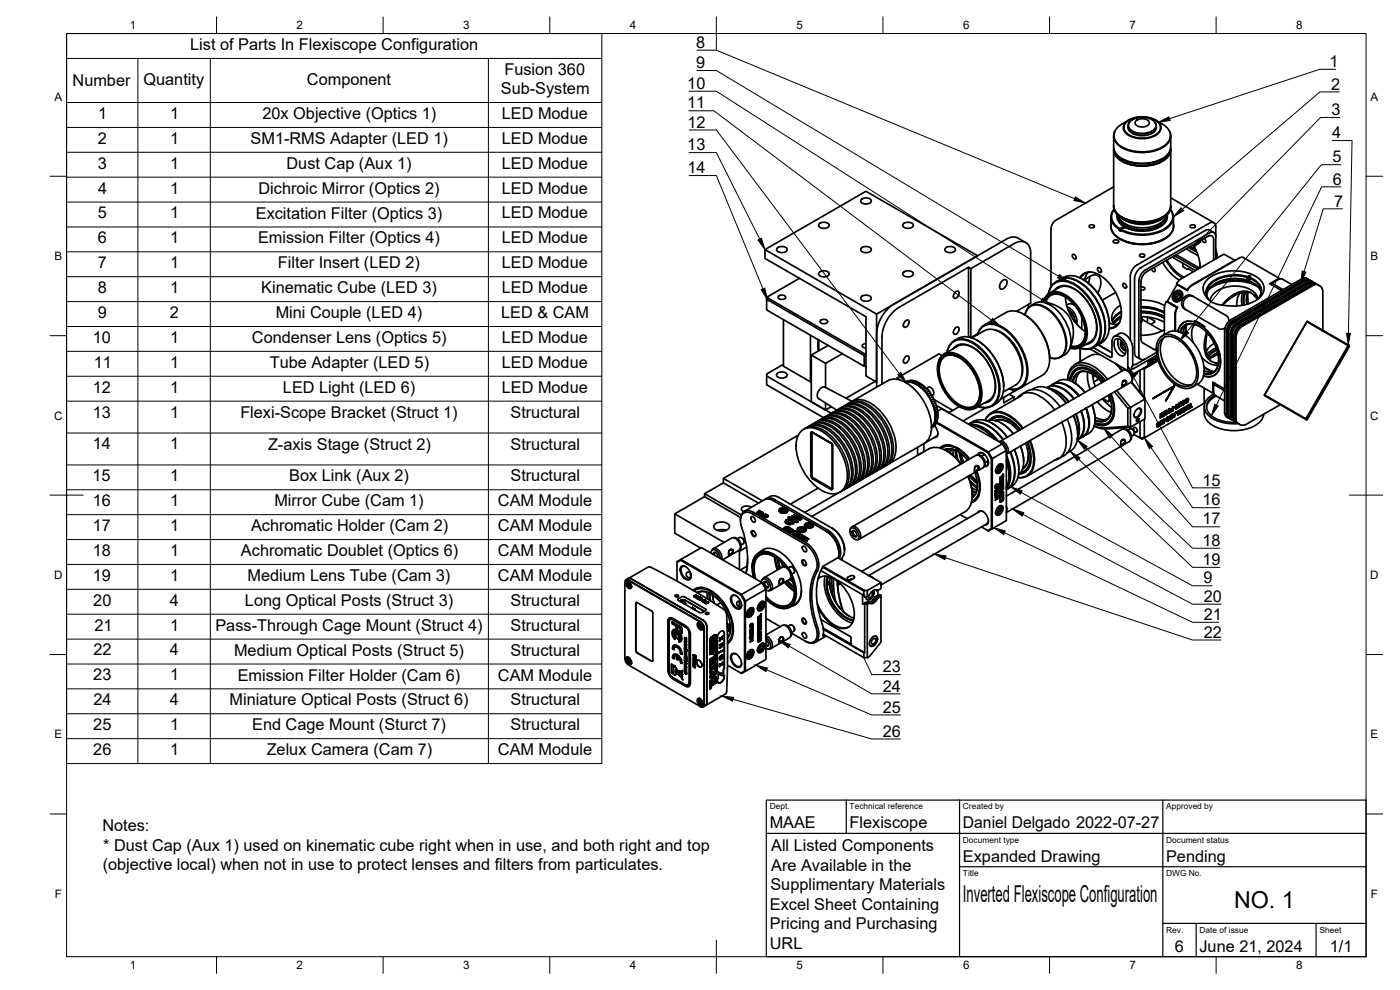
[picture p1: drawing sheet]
<svg xmlns="http://www.w3.org/2000/svg" width="420mm" height="297mm" viewBox="0 0 420 297" stroke-linecap="round" stroke-linejoin="round" font-family="sans-serif">
<defs><g id="words">
<g font-size="7">
<text x="289" y="270.6">Inverted Flexiscope Configuration</text>
<text x="370.4" y="272.3">NO. 1</text>
</g>
<g font-size="4.9">
<text x="57.1" y="15.1">List of Parts In Flexiscope Configuration</text>
<text x="209" y="14.4">8</text>
<text x="151.4" y="22.4">Fusion 360</text>
<text x="209" y="20.5">9</text>
<text x="399" y="20.1">1</text>
<text x="21.8" y="25.9">Number</text>
<text x="43.1" y="25.4">Quantity</text>
<text x="92.1" y="25.4">Component</text>
<text x="150.3" y="28.3">Sub-System</text>
<text x="206.3" y="26.7">10</text>
<text x="399.5" y="26.9">2</text>
<text x="29.5" y="35.7">1</text>
<text x="51.1" y="35.7">1</text>
<text x="78.8" y="35.7">20x Objective (Optics 1)</text>
<text x="150.6" y="35.7">LED Modue</text>
<text x="206.2" y="32.5">11</text>
<text x="399.6" y="34.6">3</text>
<text x="206.3" y="38.3">12</text>
<text x="399.8" y="41.5">4</text>
<text x="29.4" y="43.1">2</text>
<text x="51.1" y="43.1">1</text>
<text x="75.2" y="43.2">SM1-RMS Adapter (LED 1)</text>
<text x="150.6" y="43.1">LED Modue</text>
<text x="206.3" y="45.1">13</text>
<text x="29.3" y="50.6">3</text>
<text x="51.1" y="50.6">1</text>
<text x="86" y="50.7">Dust Cap (Aux 1)</text>
<text x="150.6" y="50.6">LED Modue</text>
<text x="206.3" y="52">14</text>
<text x="399.9" y="48.7">5</text>
<text x="29.4" y="58.1">4</text>
<text x="51.1" y="58.1">1</text>
<text x="77.6" y="58.1">Dichroic Mirror (Optics 2)</text>
<text x="150.6" y="58.1">LED Modue</text>
<text x="400" y="55.4">6</text>
<text x="29.3" y="65.5">5</text>
<text x="51.1" y="65.5">1</text>
<text x="76.8" y="65.6">Excitation Filter (Optics 3)</text>
<text x="150.6" y="65.5">LED Modue</text>
<text x="400.4" y="62">7</text>
<text x="29.4" y="73">6</text>
<text x="51.1" y="73">1</text>
<text x="77.4" y="73.1">Emission Filter (Optics 4)</text>
<text x="150.6" y="73">LED Modue</text>
<text x="29.3" y="80.5">7</text>
<text x="51.1" y="80.5">1</text>
<text x="83.4" y="80.5">Filter Insert (LED 2)</text>
<text x="150.6" y="80.5">LED Modue</text>
<text x="29.3" y="87.9">8</text>
<text x="51.1" y="87.9">1</text>
<text x="78.4" y="88">Kinematic Cube (LED 3)</text>
<text x="150.6" y="87.9">LED Modue</text>
<text x="29.3" y="95.4">9</text>
<text x="50.9" y="95.4">2</text>
<text x="82.7" y="95.4">Mini Couple (LED 4)</text>
<text x="150.4" y="95.4">LED &amp; CAM</text>
<text x="27.8" y="102.9">10</text>
<text x="51.1" y="102.9">1</text>
<text x="75.6" y="102.9">Condenser Lens (Optics 5)</text>
<text x="150.6" y="102.9">LED Modue</text>
<text x="28.2" y="110.3">11</text>
<text x="51.1" y="110.3">1</text>
<text x="81" y="110.4">Tube Adapter (LED 5)</text>
<text x="150.6" y="110.3">LED Modue</text>
<text x="27.8" y="117.8">12</text>
<text x="51.1" y="117.8">1</text>
<text x="84.9" y="117.8">LED Light (LED 6)</text>
<text x="150.6" y="117.8">LED Modue</text>
<text x="27.8" y="125.3">13</text>
<text x="51.1" y="125.3">1</text>
<text x="72.1" y="125.3">Flexi-Scope Bracket (Struct 1)</text>
<text x="153.2" y="125.3">Structural</text>
<text x="27.8" y="134.8">14</text>
<text x="51.1" y="134.8">1</text>
<text x="80.4" y="134.9">Z-axis Stage (Struct 2)</text>
<text x="153.2" y="134.9">Structural</text>
<text x="27.8" y="144.4">15</text>
<text x="51.1" y="144.4">1</text>
<text x="86.8" y="144.4">Box Link (Aux 2)</text>
<text x="153.2" y="144.4">Structural</text>
<text x="360.9" y="145.7">15</text>
<text x="27.8" y="151.9">16</text>
<text x="51.1" y="151.9">1</text>
<text x="82.3" y="151.9">Mirror Cube (Cam 1)</text>
<text x="149.4" y="151.9">CAM Module</text>
<text x="360.9" y="151.6">16</text>
<text x="27.8" y="159.3">17</text>
<text x="51.1" y="159.3">1</text>
<text x="75.3" y="159.4">Achromatic Holder (Cam 2)</text>
<text x="149.4" y="159.4">CAM Module</text>
<text x="360.9" y="157.3">17</text>
<text x="27.8" y="166.8">18</text>
<text x="51.1" y="166.8">1</text>
<text x="72.3" y="166.8">Achromatic Doublet (Optics 6)</text>
<text x="149.4" y="166.8">CAM Module</text>
<text x="360.9" y="163.8">18</text>
<text x="360.9" y="169.5">19</text>
<text x="27.8" y="174.3">19</text>
<text x="51.1" y="174.3">1</text>
<text x="74.3" y="174.3">Medium Lens Tube (Cam 3)</text>
<text x="149.4" y="174.3">CAM Module</text>
<text x="361.2" y="175.1">9</text>
<text x="28" y="181.7">20</text>
<text x="51" y="181.7">4</text>
<text x="73.5" y="181.8">Long Optical Posts (Struct 3)</text>
<text x="153.2" y="181.8">Structural</text>
<text x="361.3" y="180.6">20</text>
<text x="28.3" y="189.2">21</text>
<text x="51.1" y="189.2">1</text>
<text x="64.7" y="189.2">Pass-Through Cage Mount (Struct 4)</text>
<text x="153.2" y="189.2">Structural</text>
<text x="361.3" y="186">21</text>
<text x="361.3" y="191.3">22</text>
<text x="28" y="196.7">22</text>
<text x="51" y="196.6">4</text>
<text x="70.3" y="196.7">Medium Optical Posts (Struct 5)</text>
<text x="153.2" y="196.7">Structural</text>
<text x="265" y="201.7">23</text>
<text x="28" y="204.1">23</text>
<text x="51.1" y="204.1">1</text>
<text x="71.3" y="204.2">Emission Filter Holder (Cam 6)</text>
<text x="149.4" y="204.2">CAM Module</text>
<text x="265" y="207.5">24</text>
<text x="28" y="211.6">24</text>
<text x="51" y="211.6">4</text>
<text x="68.9" y="211.7">Miniature Optical Posts (Struct 6)</text>
<text x="153.2" y="211.7">Structural</text>
<text x="265" y="213.8">25</text>
<text x="28" y="219.1">25</text>
<text x="51.1" y="219.1">1</text>
<text x="75.7" y="219.1">End Cage Mount (Sturct 7)</text>
<text x="153.2" y="219.1">Structural</text>
<text x="265" y="221">26</text>
<text x="28" y="226.5">26</text>
<text x="51.1" y="226.5">1</text>
<text x="80" y="226.6">Zelux Camera (Cam 7)</text>
<text x="149.4" y="226.6">CAM Module</text>
<text x="30.7" y="249.3">Notes:</text>
<text x="231" y="248.5">MAAE</text>
<text x="255" y="248.5">Flexiscope</text>
<text x="289" y="248.5">Daniel Delgado 2022-07-27</text>
<text x="31" y="255.2">* Dust Cap (Aux 1) used on kinematic cube right when in use, and both right and top</text>
<text x="231.4" y="255.4">All Listed Components</text>
<text x="30.8" y="261.1">(objective local) when not in use to protect lenses and filters from particulates.</text>
<text x="231.4" y="261.3">Are Available in the</text>
<text x="289" y="258.6">Expanded Drawing</text>
<text x="350" y="258.6">Pending</text>
<text x="231.2" y="267.2">Supplimentary Materials</text>
<text x="231.1" y="273.1">Excel Sheet Containing</text>
<text x="231.1" y="278.9">Pricing and Purchasing</text>
<text x="231.1" y="284.7">URL</text>
<text x="352.6" y="285.7">6</text>
<text x="360" y="285.5">June 21, 2024</text>
<text x="399.1" y="285.7">1/1</text>
</g>
<g font-size="3.5">
<text x="39" y="8.8">1</text>
<text x="89" y="8.8">2</text>
<text x="139" y="8.8">3</text>
<text x="189" y="8.8">4</text>
<text x="239" y="8.8">5</text>
<text x="289" y="8.8">6</text>
<text x="339" y="8.8">7</text>
<text x="389" y="8.8">8</text>
<text x="16.3" y="30.2">A</text>
<text x="411.3" y="30.2">A</text>
<text x="16.3" y="78">B</text>
<text x="411.3" y="78">B</text>
<text x="16.2" y="125.9">C</text>
<text x="411.2" y="125.9">C</text>
<text x="16.2" y="173.7">D</text>
<text x="411.2" y="173.7">D</text>
<text x="16.3" y="221.6">E</text>
<text x="411.3" y="221.6">E</text>
<text x="16.4" y="269.4">F</text>
<text x="411.4" y="269.4">F</text>
<text x="39" y="290.8">1</text>
<text x="89" y="290.8">2</text>
<text x="139" y="290.8">3</text>
<text x="189" y="290.8">4</text>
<text x="239" y="290.8">5</text>
<text x="289" y="290.8">6</text>
<text x="339" y="290.8">7</text>
<text x="389" y="290.8">8</text>
</g>
<g font-size="2.5">
<text x="231" y="242.9">Dept.</text>
<text x="255" y="242.9">Technical reference</text>
<text x="289" y="242.9">Created by</text>
<text x="350" y="242.9">Approved by</text>
<text x="289" y="252.8">Document type</text>
<text x="350" y="252.8">Document status</text>
<text x="289" y="262.9">Title</text>
<text x="350" y="262.9">DWG No.</text>
<text x="350" y="279.9">Rev.</text>
<text x="360" y="279.9">Date of issue</text>
<text x="396" y="279.9">Sheet</text>
</g>
</g></defs>
<!-- layer: Visible -->
<g fill="none" stroke="#000" stroke-width=".51">
<path d="M334.6 39.4a3.5 3.5 0 0 0 1.6 4.6 12.7 12.7 0 0 0 13.9-.6 3.3 3.3 0 0 0 .9-4M338.1 36.5a8.1 8.1 0 0 1 9.8 .5 2.33 2.33 0 0 1-1.1 3.6 8.2 8.2 0 0 1-9.2-.9 2.17 2.17 0 0 1 .5-3.2zM338.2 36.5a7.7 7.7 0 0 1 9.7 .6 2.32 2.32 0 0 1-1.2 3.4 7.9 7.9 0 0 1-9-1 2.09 2.09 0 0 1 .5-3zM338.5 37.8a2.58 2.58 0 0 0 2.6 2.7 5.3 5.3 0 0 0 5.8-1.7l.1-1M338.8 36a7.4 7.4 0 0 0-4.4 3.9 3.9 3.9 0 0 0 2.4 4.2 12.9 12.9 0 0 0 12.9-.6 3.4 3.4 0 0 0 0-5.7l-2.9-1.8M339 36.7a1.86 1.86 0 0 0 1.2 3 6 6 0 0 0 6.6-1.1 1.53 1.53 0 0 0-.2-1.9M339.3 36.4a5.7 5.7 0 0 1 7.4 .5 2.02 2.02 0 0 1-1.6 2.7 5.7 5.7 0 0 1-6.2-1.2 1.57 1.57 0 0 1 .4-2zM340.9 36.3a2.83 2.83 0 0 1 4 .4 1.92 1.92 0 0 1-2.7 1.4 1.23 1.23 0 0 1-1.2-.5 1.23 1.23 0 0 1-.1-1.3zM258.5 59.9a2.08 2.08 0 0 1 3 .3 1.78 1.78 0 0 1-3 .5zM334.2 44.9v16.8a5.7 5.7 0 0 0 5 4.4 12 12 0 0 0 11.3-2.4l.8-1.3v-.7v-16.8M334.2 40.8v3.3a5.7 5.7 0 0 0 5 4.5 12 12 0 0 0 11.3-2.4l.8-1.4v-4M334.2 56.1l-17.2 9.9-1.1 1-.5 1.6v17.4"/>
<path d="M334.3 44.5a4.4 4.4 0 0 0 3.1 4.3 12.8 12.8 0 0 0 12.8-1.4 3.5 3.5 0 0 0 1.1-2.9M334.3 44.8a5.1 5.1 0 0 0 4.2 4.3 12.5 12.5 0 0 0 11.7-1.8 3.4 3.4 0 0 0 1.1-2.5M334.6 45.6a6.8 6.8 0 0 0 5.8 3.9 11 11 0 0 0 9.9-2.6l.7-1.3M336.7 47.6a13.3 13.3 0 0 0 12.1 0M351.3 59.4l13 7.4M229.6 74.9l30.3-17.5 33.5 19.3-30.3 17.5zM229.6 74.9v2.6l30.3 17.5v17.8l3.2 1.8M233.2 74.5a2.08 2.08 0 0 1 3 .2 1.78 1.78 0 0 1-3 .6zM245.8 67.2a2.08 2.08 0 0 1 3 .3 1.78 1.78 0 0 1-3 .5zM258.5 74.5a2.08 2.08 0 0 1 3 .2 1.78 1.78 0 0 1-3 .6zM271.1 67.2a2.08 2.08 0 0 1 3 .3 1.78 1.78 0 0 1-3 .5zM283.7 74.5a2.08 2.08 0 0 1 3 .2 1.78 1.78 0 0 1-3 .6z"/>
<path d="M301.9 71.8l-33.7 19.5a11.2 11.2 0 0 0-5.1 8.8M302 71.8l1.3-.6a2.92 2.92 0 0 1 2.2 .2l2.3 1.4M304.3 73.1l-12.9 7.5M304.3 73.1a3.1 3.1 0 0 1 3.6-.3 3.1 3.1 0 0 1 1.4 3.2M309.3 76.1v14.9l-4.2 2.4M322 76.3a.83 .83 0 0 1 .8 .5 .83 .83 0 0 1-.2 .9l-.8-.7zM326.9 67.7a.84 .84 0 0 1 .9-.3 .84 .84 0 0 1 .6 .7 .84 .84 0 0 1-.9 .3 .84 .84 0 0 1-.6-.7zM333.4 65.1a5.6 5.6 0 0 0 1.5 5.6 13.8 13.8 0 0 0 15.8 0 4 4 0 0 0 1.5-2.9v-2.7M333.4 67.2a4.7 4.7 0 0 0 3.4 4.9 14.5 14.5 0 0 0 13.6-1 3.9 3.9 0 0 0 1.8-3.9M334.1 72.3a.88 .88 0 0 1 .9-.4 .88 .88 0 0 1 .7 .7 .88 .88 0 0 1-.9 .4 .88 .88 0 0 1-.7-.7zM334.2 61.8v.3M334.2 62.1a5.7 5.7 0 0 0 5 4.5 12 12 0 0 0 11.3-2.4l.8-1.4v-.7"/>
<path d="M334.2 61.7a5.2 5.2 0 0 0 4.3 4.4 12.7 12.7 0 0 0 11.7-1.9 3.5 3.5 0 0 0 1.1-2.5M334.3 62.8a3.6 3.6 0 0 0 .8 5.5l.9 .6M334.3 62.9a3.6 3.6 0 0 0 1 5.2l.8 .5M335.2 71a13.4 13.4 0 0 0 15.2 0M335.3 64.4a3.3 3.3 0 0 0 1.9 3.6M336 68.9v.3M336.1 71.7a14.5 14.5 0 0 0 13.3 0M336.2 65.9l-.3 .5M336.2 65.9l-.1 .2M336.2 65.9a7.7 7.7 0 0 0 7.6 3 6.6 6.6 0 0 0 5.6-3M336.3 69.1v.3l-.3-.3M336.4 66.3l-.4 .3"/>
<path d="M336.5 68.9l-.2 .2M336.5 68.9l-.5 .3M336.7 65.6a12.8 12.8 0 0 0 12.1 0M336.7 65.2a13.3 13.3 0 0 0 12.1 0M337 67l-.5 .2M337.2 68l-1.2 .9M337.2 68h.3M337.3 65.9a11.1 11.1 0 0 0 11 0M337.5 68v.3M337.6 68.2l-1.1 .7M338 67.8a10.1 10.1 0 0 0 9.6 0M338.1 67.8v.5"/>
<path d="M338.1 72.5v.1M339.6 68.5v.4M339.6 72.9v.1M342 76.5a.84 .84 0 0 1 .9-.3 .84 .84 0 0 1 .6 .6 .84 .84 0 0 1-.8 .4 .84 .84 0 0 1-.7-.7zM342.9 69v.3M342.9 73.3h.1M343.2 69v.3M343.2 73.3h.1M347.2 72.6v.1M348.7 72.1h.1M349 78.7a13.3 13.3 0 0 0 5 5.3M349.1 66.3l.5 .3"/>
<path d="M349.4 65.9l.1 .2M349.4 65.9l.3 .5M350 78.2a13.1 13.1 0 0 0 4.9 5.2M350 64.8a5.9 5.9 0 0 1-5.1 3.4 9.6 9.6 0 0 1-8.7-2.3l-.6-1.2v1l.5 1 1.4 1.3M350 64.7a4.4 4.4 0 0 1-4 4.2 12.5 12.5 0 0 1-8.4-.7M350.2 78a11.8 11.8 0 0 0 5.2 5.1M350.3 64.4a4 4 0 0 1-3.2 4.2 12.1 12.1 0 0 1-9.5-.4M351.2 62.9a3.7 3.7 0 0 1-1.3 5.4 14.1 14.1 0 0 1-13.4 .6M351.3 62.8a3.7 3.7 0 0 1-1.1 5.7 14.3 14.3 0 0 1-13.9 .6M351.3 61.8v.3M352.3 76.8v.6l6.5 3.8M352.5 76.7l7 4.1"/>
<path d="M353 76.4l7 4.1M355 79v.9M355 79.8l1.2 .9h.5l1.4 .8M356 74.7l3.6 2M356.7 74.3l2.5 1.4M357.2 74l1.7 1M357.2 67.7a.84 .84 0 0 1 .9-.3 .84 .84 0 0 1 .6 .7 .84 .84 0 0 1-.9 .3 .84 .84 0 0 1-.6-.7zM358.1 73.5a13.4 13.4 0 0 1 2.1 6.9M360.1 78.9v1.5M361.5 71.5l.3 .7-.2 .6-.5-.2-.4-.7M362.9 69.9l-19.2 11.1-1.2 1.2-.5 1.1-.2 1.1M362.9 67l-21.8 12.5-1.2 1.2-.5 1.1-.2 1.1v19.1"/>
<path d="M363 69.9a1.18 1.18 0 0 1 1.3-.1 1.18 1.18 0 0 1 .6 1.2M363 66.9a1.18 1.18 0 0 1 1.3-.1 1.18 1.18 0 0 1 .6 1.3v9.6M363 69l-.6-.1-.7 .3-19.3 11.1-.8 .7-.7 1-.4 1.6M363 69.1l1.3 .7M364.2 78v-6.1a1.05 1.05 0 0 0-.5-1.1 1.05 1.05 0 0 0-1.2 .1l-18.4 10.6M364.9 74.8l.5 2.6M364.9 76.7l.1 .9M370.5 78.2l-12.9 7.3-1.2 1.3M370.5 78.1l-3.2-1.9-12.9 7.5M370.6 78.2h-.1M371.9 77.4l-14.2 8.2M373.1 77.3l11.1 6.4"/>
<path d="M373.2 77.3l-.6-.1-.6 .2M230.1 89.8l29.3 16.9v3.2l-29.3-16.9zM230.1 89.2l.3-.2v.4l-.3 .4zM230.4 89.4l29.1 16.8-.1 .5h.5M233.6 88.9l1-.4a.84 .84 0 0 1 1.1 .9l-1.1 .5a.84 .84 0 0 1-1-1zM235.1 95.9v14l8.1 4.7 .3-.2M239.9 83.5l-9.5 5.5M245.8 81.8a2.08 2.08 0 0 1 3 .2 1.78 1.78 0 0 1-3 .6zM246.2 96.2l1.1-.4a.84 .84 0 0 1 1 .9l-1 .4a.84 .84 0 0 1-1.1-.9zM258.5 89.1a2.08 2.08 0 0 1 3 .2 1.78 1.78 0 0 1-3 .6zM263.1 94.2v22M271.1 81.8a2.08 2.08 0 0 1 3 .2 1.78 1.78 0 0 1-3 .6z"/>
<path d="M271.7 96.3a.63 .63 0 0 1 1.1 0 1.49 1.49 0 0 1-1.4 1.9l-.2-.9zM286.7 87.6a.63 .63 0 0 1 1.1 0 1.49 1.49 0 0 1-1.4 1.9l-.2-.9zM286.7 98.4a.63 .63 0 0 1 1.1 0 1.49 1.49 0 0 1-1.4 1.9l-.2-.9zM290.7 80.2l.7 .4v20.7M295.3 97.6l6.6-3.8a6.7 6.7 0 0 1 7.4 1.9 15.9 15.9 0 0 1 5.5 14.1 4.5 4.5 0 0 1-2 2.8l-6.6 3.8M298.6 99a12.4 12.4 0 0 1 8.1 9.5l.2 2.7-.3 1.6M300.8 84.3a.82 .82 0 0 1 1.4 0 2.08 2.08 0 0 1-1.8 2.5 1.52 1.52 0 0 1 .4-2.5zM307.3 94.3a16.6 16.6 0 0 1 7.7 13.2M308.6 91.4v.9M308.7 92.2a4.2 4.2 0 0 1 5.5 .2 13.4 13.4 0 0 1 5.8 12.3 3.4 3.4 0 0 1-5 2.6 3.5 3.5 0 0 0 4.9-3.7 13.1 13.1 0 0 0-7.6-11.9 3.4 3.4 0 0 0-4.7 2.8l.3-.9zM309.3 91.7a4.9 4.9 0 0 1 6.6 .3 13.3 13.3 0 0 1 5.3 11.9l-.4 1.3a4.7 4.7 0 0 1-2.5 2M312.7 90.6l2.6 .5 2.4 1 1.9 1.4 1.5 1.9 .8 2.3 .2 2.4-.3 2.1-.9 2.7"/>
<path d="M313.2 90.6a3.8 3.8 0 0 1 6-2.5 14 14 0 0 1 6.9 13.4 3.6 3.6 0 0 1-5 2.9 3.7 3.7 0 0 0 4.9-4 13.8 13.8 0 0 0-7.8-12.4 3.5 3.5 0 0 0-5 2.6M313.5 90.7a3.6 3.6 0 0 1 5.7-2 13.3 13.3 0 0 1 6.5 12.4 3.4 3.4 0 0 1-4.5 3M313.8 90.7a3.5 3.5 0 0 1 5.6-1.8 13 13 0 0 1 6.2 11.9 3.3 3.3 0 0 1-4.2 3M314.6 88.2a4.3 4.3 0 0 1 6.2-3.5 16.5 16.5 0 0 1 9.3 16.1 4.3 4.3 0 0 1-6.1 3.6 4.6 4.6 0 0 0 6.5-4.7 16.9 16.9 0 0 0-9.7-15.3 4.4 4.4 0 0 0-6.2 3.8M316.4 87.1a4.3 4.3 0 0 1 6.2-.3 14.6 14.6 0 0 1 6.4 13.4 3.7 3.7 0 0 1-3.2 3.2M316.8 84.6a6.1 6.1 0 0 1 7.9 .6 17.4 17.4 0 0 1 6.9 14.4 5.4 5.4 0 0 1-3.5 4.7l5.4 3 .2-.4v-4.4a1.57 1.57 0 0 1 1.1-1.7 1.57 1.57 0 0 1 1.8 .7l1 1.1 .8 1.9 .1 6.7 1.7 1 7.3-4.2M317.8 86.3l-2.9 1.7M317.8 86.3a6.2 6.2 0 0 1 7 2.3 13.8 13.8 0 0 1 4.2 11.2 4 4 0 0 1-1.8 2.8M318 83.9a6.2 6.2 0 0 1 7 1.3 17.3 17.3 0 0 1 6.7 14.6l-.2 .8a4.7 4.7 0 0 1-2.1 3M318.1 83.9a6.1 6.1 0 0 1 7.8 .6 17.4 17.4 0 0 1 7 14.3 5.3 5.3 0 0 1-3.5 4.7M319.7 89.1a13.5 13.5 0 0 0 6 10.4M320.1 91.6l1.2-.5 1.2 .5"/>
<path d="M320.2 92a5.1 5.1 0 0 1 3 5.4M320.5 92.9a3.7 3.7 0 0 1 2.1 3.7M321.3 93.3l-.3 .8M321.4 93.5l.1 1.5M321.8 94l.1 .7 .5 .5M321.9 95.7l.7 .4M322.6 96.2l-.2 .1M323.6 84.5l.1 .1M324 83.3a4 4 0 0 1 6-.8 14.3 14.3 0 0 1 6.5 12.4 3.7 3.7 0 0 1-3.6 3.7M324.6 94.9l.1 3.8M324.9 83.8a17.3 17.3 0 0 1 8 13.7M325.5 84a6 6 0 0 1 3.5-1.5 2.86 2.86 0 0 1 1.1 4l-.7 1.4"/>
<path d="M326.5 81.7l-.5 .8-.5 1.6M327.1 83l-.5 1.9M327.7 81.7h-1.2l-1 .4-1.2 1.4M329.5 80.3a.88 .88 0 0 1 .9 .5 .88 .88 0 0 1-.2 1l-.5-.3-.3-.5zM331.6 98.3v.1M332.9 96.9l1.5 .5 1.1-.1M332.9 97.5v.2M334.8 87.8l-4 2.3M335.3 97.3h.1M335.8 96.9l-.6 .4M336 95.1l.5-.3-1.4 .9-1.1 1.1M336.2 96.3l-.7 1-.9 .7-1.7 .3"/>
<path d="M336.3 91.6a3.9 3.9 0 0 0-2.2 5.4l.2 .3M336.4 95.3l-1.2 .9-.9 1M336.5 93.5l-2.1 1.7M336.5 93.4l-1.5 1.1-1.2 1.8M336.5 93.7l-1.5 1-1.1 1.2M337.1 85a.83 .83 0 0 1 .9 .5 .83 .83 0 0 1-.2 1l-.8-.8zM340.5 83.6v22.2l.3 1.1 1.5 .9M341.8 84.4v22.2a1.18 1.18 0 0 0 .6 1.2 1.18 1.18 0 0 0 1.3-.1M342.4 84.5l.1 17.6 .4 .8 3.5 1.9 .6 .1M342.4 96.8l.5-.9 5.9 3.4M342.4 86.1l.8 .1 .4 .3-.4 .5h-.8M342.4 92.1a13.8 13.8 0 0 1 7 1.7"/>
<path d="M342.4 92.4a14 14 0 0 1 7 1.6M342.4 93.4a14 14 0 0 1 7 1.6 14.5 14.5 0 0 0-7-1.5M342.4 90a13.3 13.3 0 0 1 7.1 1.7M342.4 92a13.3 13.3 0 0 1 7 1.7M342.4 93.9a13.4 13.4 0 0 1 7 1.6M342.4 95a13.4 13.4 0 0 1 7 1.7M342.8 95.1v1l-.4 .6M342.9 95.9l-.5 .9M344.2 81.5l-1.3 1.3-.5 1.7M344.4 95.1v1.7M344.5 95.2l2.1 1.1v.3l-1.3 .7M346.3 80.3l.4 .7-.3 .5-.4-.1-.4-.7"/>
<path d="M349.4 98.9a13 13 0 0 1-7 1.7M349.4 92.3v8.1M349.5 92.3l.5-1.8 3.2 1.8M351.8 91.5l.6 .1M352.4 87.7a1.47 1.47 0 0 1 2.1-.3 1.47 1.47 0 0 1 .1 2.2 1.5 1.5 0 0 1-2.1 .8 1.5 1.5 0 0 1-.4-2.3zM352.6 88.7l.7-.7 .8 .2 .1 .9-.5 .6h-.4l-.6-.1zM352.6 88.7l.7 .3M352.7 87.9a1.21 1.21 0 0 1 1.7-.2 1.21 1.21 0 0 1 .1 1.8 1.24 1.24 0 0 1-1.8 .6 1.24 1.24 0 0 1-.3-1.9zM352.7 90.4l.3 .2M352.9 88.2a.87 .87 0 0 1 1.4 .4 .87 .87 0 0 1-.8 1.2 .84 .84 0 0 1-.9-.6 .84 .84 0 0 1 .3-1zM353.2 85l-.1 .1 3.2 1.9M353.3 92.5l-.5 1.3v5.5"/>
<path d="M353.3 92.4l-.6 1.4-.1 5.5M353.3 88l.7 .3M353.5 99.5a3.7 3.7 0 0 1 5.7-2.6l2 1.3 1.9 2M354.1 99.7a3.4 3.4 0 0 1 5.5-2l2 1.5 1.2 1.3M354.2 88.4l-.2-.1-.7 .7 .1 .8M354.4 87.5l.3 .2M354.4 83.7l-1.2 1.3M354.9 88.3a1.53 1.53 0 0 0-1.9-.8 1.53 1.53 0 0 0-.9 1.9 1.2 1.2 0 0 0 1.6 1M354.9 86.2l.4 .4M356 97.6l-.2 1.4v1.6M356 97.5v3.3M356.3 97.3l-.9 1.2-.4 1.6"/>
<path d="M356.4 86.9v.1M356.5 86.9l-.2 .3-3.1-1.8-2.9 5 3.1 1.8-.1 .3M356.5 96.3a3.5 3.5 0 0 0-3 3.2M357.7 88.7l10.3 5.9 .5 .6 .3 1.2M357.7 88.7a2.33 2.33 0 0 0-2.7 1.1 2.33 2.33 0 0 0 .4 2.9l10.3 5.9 .8 .2 1.2-.4M357.7 85.6l-1.2 1.3M358.2 89a2.32 2.32 0 0 0-2.8 1 2.32 2.32 0 0 0 .5 2.9M358.5 96.2l1.6 .7 1.5 1.1M358.5 97.3a5.6 5.6 0 0 0-.5 5.4M359.9 97.9a3.4 3.4 0 0 0-5.6 1.9M362.1 99.7a8 8 0 0 0 .7 8.2l1.4 .8 .9 .2M362.3 99.9a8.9 8.9 0 0 0 1.2 8.5"/>
<path d="M367.5 99.2v24.6M368 99.5v24.6l.2 .8 .8 .6M368.2 91.7a12.4 12.4 0 0 0 10-2.6 3.6 3.6 0 0 0-.6-5.7 13.5 13.5 0 0 0-15.2 .4 3.7 3.7 0 0 0-1 4.3l1 1.5 1.5 1.2 1.7 .6 2.6 .3M369.5 100v24.6M372.1 88l-.8 1.9-.1 1.9M372.2 97.5l-1.2 1.2-.5 1-.2 1.1v24.6l.4 1.1 .5 .3M372.9 97.9l21.3-12.3a1.67 1.67 0 0 1 2 .2l.5 .6 .3 .9v11.8M372.9 97.9l-1.2 1.2-.6 1-.1 1.1-.1 24.6M372.9 87.8l-.3 1.7 .1 2.1M373.6 87.7l-.5 1.4 .1 2.5M373.9 87.7l-.6 2 .1 1.8M374.2 83.2l.3-.2a11.7 11.7 0 0 0-11.8 2.6 3.3 3.3 0 0 0-.2 4"/>
<path d="M374.2 83.2v.4M374.2 83.2a11.7 11.7 0 0 0-10.9 2.1 3.4 3.4 0 0 0-.4 4.7M374.3 83.6l.8 .3M374.4 87.7l-.3 1.6 .1 2-.1-1.6M374.5 83.4l-.3 .2M374.5 83.4l.5 .2M374.5 87.6v1.7l.2 1.8M374.9 82.6l-.4 .4v.4l.4-.4M375 83.2a4.3 4.3 0 0 1 3.3 5.6l-.5 .7M375 83.2v.4M375 83.6v.3M375 83.2v.7"/>
<path d="M375 83.5a4.1 4.1 0 0 1 3.1 5.5l-.5 .7M375.4 87.8a9.3 9.3 0 0 0-8.4 3.8M375.4 82.8l-.4 .4M375.5 84.5a12.8 12.8 0 0 0-10.7 .5M376.6 88.6v.4M376.6 89a4.5 4.5 0 0 0-6.5-.6l-2.1 1.7-1.3 1.4M376.6 88.6l.6 1.3M376.7 88.8l-.1 .2M377.4 85.9a13.2 13.2 0 0 0-14.4 .7M377.5 89.8a5.2 5.2 0 0 0-5-3.8 9 9 0 0 0-8.9 2.9l-.4 1.4M377.7 86.1a13.9 13.9 0 0 0-14.9 .7M378.4 87.7a6.4 6.4 0 0 0-5.9-4 10.3 10.3 0 0 0-9.8 3.3l-.5 1.5"/>
<path d="M381.7 85v.5M384.1 83.7l-.9 .2-2.1 1.2 3.5 2.1M384.9 83.7l2.8 1.7M384.9 83.7h-.9l-2.3 1.3 3.3 1.9M392.1 83.5l-.6-.2-.8 .3-21.3 12.3-.8 .7-.7 1-.4 1.6M392.1 83.5l.5 .3M392.1 84.1l-.8 .2-21.3 12.3-1.1 1.2-.5 1.5v24.6l.3 .8M392.2 96.5l.2-.1zM392.2 96.5l-12.7 22M392.2 96.5l12.4 7.2-12.7 22-12.4-7.2zM392.4 96.4l12.4 7.2 .2 .3M392.9 84l-.9-.4-.7 .3-21.3 12.3-.9 .7-.6 1-.5 1.6"/>
<path d="M393.3 84.8l-.9 .2-21.3 12.3-1.1 1.1-.4 1.5M393.5 85.6l-21.3 12.3-1.1 1.2-.4 1.5v24.6l.3 .8M393.5 85.2l-21.3 12.3M393.5 85.2l.8-.3 .9 .4M393.7 84.4l-.7-.4-1.1 .3-21.3 12.3-1.2 1.1-.5 1.1-.2 1.1v24.6l.3 1 .7 .5M394 84.7l-.8-.4-.8 .2-21.3 12.3-.8 .7-.7 1-.4 1.7M394.4 84.8l.5 .3M394.4 85.5l-.9 .1M394.4 84.8l-.6-.1-.8 .2-21.3 12.3-1.2 1.2-.5 1.1-.2 1v24.6l.2 .8 .4 .5M230.1 112.8v2.7l17.1 9.8M233.2 112.1a2.08 2.08 0 0 1 3 .3 1.78 1.78 0 0 1-3 .5zM235.1 109.3l-5 2.9v.6l19.4 11.2"/>
<path d="M243.2 100.6v14M243.5 106.5l4.3 2.5M245.5 101.9v3.5M245.7 102v3.2M248.5 103.6l-5 2.9v14.1l4.3 2.4M252.8 106.1l-5 2.9v7.3M259.4 109.9h.5M259.5 106.2h.4M259.9 103.1a.83 .83 0 0 0-1.1 .9l1.1 .4M262.7 114.4l-8.8 5.1M269.2 113.5l1 .6M271.7 114.7a4.3 4.3 0 0 1 5.2 .9l1.3 1.1"/>
<path d="M271.7 107.1a.63 .63 0 0 1 1.1-.1 1.49 1.49 0 0 1-1.4 1.9l-.2-.9zM271.8 114.7a6.4 6.4 0 0 1 6 2.9 10.4 10.4 0 0 1 2.5 9.4l-.7 1.2 .9-.6M271.9 114.7l-.1 .1M272.4 114.3l-.7 .4M272.8 114.2l-.9 .5 .5-.1M273.2 114.2l-.8 .4h.4M273.6 114.1l-.8 .5 .4 .1M274 114.2l-.8 .5 .5 .1M274.5 114.3l-.8 .5 .5 .1M275 114.4l-.8 .5 .4 .2M275.4 114.6l-.8 .5 .5 .3M275.9 114.9l-.8 .5 .5 .3"/>
<path d="M276.4 115.2l-.8 .5 .5 .3M276.9 115.6l-.8 .4 .5 .4M277.4 116l-.8 .4 .4 .4M277.8 116.4l-.8 .4 .5 .5M278 116.6l.9-.5 .9 .6 .4 1.3-.5 .7M278.2 116.7a6.6 6.6 0 0 1 2 3 7.7 7.7 0 0 1 .3 7.9l-1 .7 .7-.4M278.3 116.9l-.8 .4 .4 .5M278.7 117.4l-.8 .4 .4 .6M279.1 117.9l-.8 .5 .4 .5M279.5 118.5l-.8 .4 .4 .6M279.9 119l-.8 .5 .3 .6M280.2 119.7l-.8 .4 .3 .6"/>
<path d="M280.3 119.9l5.6 3.2M281.7 108.3a3.7 3.7 0 0 1 5.4-2.1 14 14 0 0 1 7.5 13 3.7 3.7 0 0 1-4.5 3.6M282.4 107.2a4 4 0 0 1 5.4-.3 14.1 14.1 0 0 1 6.5 12.4 3.7 3.7 0 0 1-5.5 3.2 13.8 13.8 0 0 1-7.4-12.9l.2-.9zM282.6 107.5a3.8 3.8 0 0 1 5.2-.2 12.9 12.9 0 0 1 6 12.7 3.4 3.4 0 0 1-5.1 2.1 13.2 13.2 0 0 1-7-12.2l.2-.9zM282.7 106.7l-.9-.5-12.6 7.3v.3M283.3 106.2l4.1-2.3a6.2 6.2 0 0 1 7 2.2 13.8 13.8 0 0 1 4.2 11.3 4 4 0 0 1-1.8 2.7l-4.1 2.4M285.4 103a4.7 4.7 0 0 1 6.1-.6 17 17 0 0 1 8.4 16 4.4 4.4 0 0 1-6.3 3.6 4.3 4.3 0 0 0 6.1-3.7 16.5 16.5 0 0 0-9.3-16 4.3 4.3 0 0 0-6.2 3.4l.3-1zM286 104.7a4.3 4.3 0 0 1 6.2-.4 14.6 14.6 0 0 1 6.4 13.5 3.7 3.7 0 0 1-3.2 3.1M286.4 102.2a6.1 6.1 0 0 1 7.8 .6 17.4 17.4 0 0 1 7 14.3 5.3 5.3 0 0 1-2.3 4.1M287.9 107.3a3.7 3.7 0 0 0-4.3-.4 3.7 3.7 0 0 0-1.7 4 13.1 13.1 0 0 0 7 11 3.4 3.4 0 0 0 5.1-2.8l.1-1.1M291.2 101.2l-.5-.3v-20.7l-21 12.1a11.2 11.2 0 0 0-5 8.7v14.2M291.7 101.4l3.7-2.2a6.2 6.2 0 0 1 7 2.3 13.8 13.8 0 0 1 4.2 11.2 4 4 0 0 1-1.8 2.8l-3.7 2.2"/>
<path d="M293.2 102.1a17.3 17.3 0 0 1 8 13.9M293.3 100.4a4.2 4.2 0 0 1 6.1-3 16.2 16.2 0 0 1 9 15.5 4.2 4.2 0 0 1-5.7 3.8M293.4 100.4a4.1 4.1 0 0 1 6-2.7 16 16 0 0 1 8.7 15.1 4.2 4.2 0 0 1-5.3 3.9M293.4 100.1l-2 1.2M302.9 118.3l1.4 .8-3.1 1.8v-1.6M304.3 119.1v.9M305 116.8l-.7 .6h-.3l-.1-.5 .2 .3 .6-.3M305.3 119.4a4.8 4.8 0 0 1 6.5-.7l2.8 2.1 1.9 2.2M305.8 116.6l-5.5 3.2M306.7 118.6l-9.4 5.4M308.1 117.4l-1.6 .9M308.2 117.4a6.6 6.6 0 0 1 7.2 1.7l2.7 2.9"/>
<path d="M309.7 116.9a5.5 5.5 0 0 1 6.7 .6l1.8 1.5 1.8 2a13.9 13.9 0 0 0-4.3-3.9M314.2 116.3a5.3 5.3 0 0 1 6.5 1.5l1.7 1.8M314.3 116.4a5.4 5.4 0 0 1 6.3 1.5l1.6 1.8M315 107.5v.2M315.1 116.6h-.3a9.6 9.6 0 0 1 5.9 4M315.1 116.6a9.4 9.4 0 0 1 5.7 3.9M315.8 115.4l-1.3 .7M315.9 115.4a5.7 5.7 0 0 1 6.2 1.7l1.6 1.7M315.9 115.3a5.6 5.6 0 0 1 6.4 1.7l1.6 1.7M316 115.3a5.2 5.2 0 0 1 7.1 0l2.5 2.5M320.4 115.8a11.1 11.1 0 0 1 3.4 3M321 114.2a3.9 3.9 0 0 1 6-3.4l2.2 1.4 2.1 2.2"/>
<path d="M321.8 112.6l-.2 .2M322.2 114.8a11.1 11.1 0 0 1 3.4 2.9M323.7 110.5l-.4 .3M324.2 111.6l-1 1.5-.4 1.9M324.2 104.5v3.9M325.4 110.3a3.5 3.5 0 0 0-3.9 3.1M326.2 110.5a3.5 3.5 0 0 0-4.4 2.1M326.5 111.6v2.9l.7 2.3M327 106.8l-4.4 2.5M327.1 104.7l11.4 6.5M327.2 102.6l-2.9 1.6M327.5 111.4a3.8 3.8 0 0 0-4-.5 3.8 3.8 0 0 0-2.2 3.4"/>
<path d="M327.5 112a3.4 3.4 0 0 0-5.4 2.7M327.5 112a3.5 3.5 0 0 0-5.6 2.5M327.5 111.4v.6M327.7 111.2l-.2 .2M327.8 111.8l.1 .1M327.8 111.2v.7l-.3 .1M327.8 111.9l-.3 .1M327.8 111.9h.1M327.9 111.9l.2 2.2 .6 1.8M327.9 111.6v.7l1.4 1 1.4 1.5M327.9 111.6l1.4 1.1 1.8 1.9M328.1 111.4l-.2 .2"/>
<path d="M328.5 112.6l-.5 .7M329.6 103.4l4.1 2.4M329.6 113.6l-1.3 1M330.2 106.4l-1.7-.1-1.5 .5M330.8 119.6l1.4 1.5 1.4 1.1M331.3 113.7l.4 .5M331.3 113.7a8.9 8.9 0 0 0-7.7-4.1 4.4 4.4 0 0 0-3.2 4.4M332.4 113.8a10.9 10.9 0 0 0-8.1-5 4.5 4.5 0 0 0-3.9 5.2M332.4 118.8l.7 .3M332.5 118.7l.5 .3M332.8 118.5a6.7 6.7 0 0 1-.5 7.5 3.5 3.5 0 0 1-3.7 .3M332.8 119v1.4l-.2 .1-1.6-.9"/>
<path d="M333.2 118.3a8.2 8.2 0 0 1 0 7.9 3.6 3.6 0 0 1-4.6 .7M333.5 118.1a8.7 8.7 0 0 1-.1 8.4 3.9 3.9 0 0 1-4.9 .7M334.4 101l1.5-.9a2.96 2.96 0 0 1 3.3 1.9l.5 1.2 .2 1.2v5.4l-.4 .7 .2 .3 7.5-4.2M334.5 117.6l4 4.9v5.4l-7.2 .5M334.6 102a1.53 1.53 0 0 1 2.4 .6 3.5 3.5 0 0 1 .3 4.1 2.84 2.84 0 0 1-2.9-3.1zM334.7 109.1l2 2.2M335.1 109.2l1.7 2M335.6 101.6a3.8 3.8 0 0 0 2.1 4.6M336.3 103.4a1.53 1.53 0 0 0 1.5 1.7M336.5 102.1l-.2 1.3M336.7 102.3v.1a2.36 2.36 0 0 0 .7 2.3l.4 .2M337 102.7l.1 .7 .6 .6"/>
<path d="M337.1 114.3l.7-.1 .3 .6-.4 .7-.8 .5-.2-.8zM337.1 114.3l-.3 .4M337.2 114.3l-.2 .2M337.2 114.3h.6l.1 .7-.9 .8-.2-.1-.1-.3M338 110.9l-.3 .1M339.3 111.7a2.07 2.07 0 0 1 .3 2.7M339.4 114.6l4.2 5.1-4.3 2.5-4.2-5M339.5 114.5l4.1 5v6.2l-4.3 2.5v-6l-.8 .3M340.8 112.3v-.4l-.1 .7-.7 .6M341.3 111.6l-.1 .5-.4 .1M342.1 111.1v6.6M343.3 110.4l.1 .2h-.5"/>
<path d="M344.6 108.3l.5-.2 .1 .5-.2 .5-.5 .3 .6-.7-.1-.4-.5 .3zM345 108.3l-.5 .3M345.1 108.1v.9l-.6 .4M345.4 107.9l.5-.3 .2 .2-.1 .7-.5 .4-.1-.2 .4-.2 .2-.6-.3-.1-.3 .3zM345.9 107.8l-.5 .3M346 107.7v.8l-.6 .4M346.3 107.8l.3-.2zM346.6 107.6l-.3 .3M346.9 108l-.1 .1M347 105.8l-5.8 3.4-1.3 .2M347.1 107.1l-.2 .9M347.2 106.9l.1 .7"/>
<path d="M347.3 107.8l.1-.1-.1 .1-.2-.7-.2 .9M347.4 107.5l-.2-.6-.3 1.1M347.6 108.3l-4.2 2.3v8.7M348 101.4a3.9 3.9 0 0 1 5.3-.2 13.6 13.6 0 0 1 6.2 11.9 3.6 3.6 0 0 1-5.3 3.1 13.4 13.4 0 0 1-7.1-12.4l.2-.9zM348.6 101.8a3.8 3.8 0 0 1 4.7-.1 12.5 12.5 0 0 1 5.8 11.2 3.3 3.3 0 0 1-4.9 2.7 12.3 12.3 0 0 1-6.7-11.6l.3-.9zM348.8 100.7a5.3 5.3 0 0 1 7.6 .4 13.4 13.4 0 0 1 4.9 11.4 4.7 4.7 0 0 1-3.5 3.7M349.6 101.1a6.4 6.4 0 0 0-.7 7.1 10.8 10.8 0 0 0 7.4 7.3l1.5-.2M352.3 116l-6.3 3.6M352.3 115.1v.7l-6.3 3.7 6.3-3.5-2.4 4.3 2.8-4.9-2.8 4.9M352.4 115.2l.1 .4M352.5 115.2v.4M352.6 115.3l-.1 .3"/>
<path d="M356 119.7l.5-.1 .2 .5-.3 .6-.5 .2-.1-.2 .5-.1 .1-.3-.1-.5-.5 .4zM356.2 119.8l-.4 .4M356.4 119.8h-.2M356.4 119.8h.1M356.5 119.6l.2 .3M356.6 119.9l-.2 .7-.5 .3M359.4 115.3l4.9 2.8M360.7 107.3a5.6 5.6 0 0 0 4.9 2.2M361.3 110l2.8 1.5-1.4-.4-1.3-.9M361.4 116.4v4.6l-18 10.4v-5.6M361.4 111.2l1.6 .4 1.4-.1M362.8 100.5l.4-.2 .2 .4"/>
<path d="M363.1 100.1a12.7 12.7 0 0 1 2.9 10.3 3.5 3.5 0 0 1-4.8 2.4 3.7 3.7 0 0 0 5.1-3.8 13.4 13.4 0 0 0-2.8-8.4l-.3 .4a11.1 11.1 0 0 1 2.2 9.1 3.1 3.1 0 0 1-4.1 2.1M363.1 100.2l-.3 .3M364.3 118.2a3.9 3.9 0 0 0-2 6 11.4 11.4 0 0 0 9.3 2.9M364.4 103l-1.5 1.2-.9 1.3M364.6 118.6a3.5 3.5 0 0 0-1.8 5.4 10.2 10.2 0 0 0 8.3 2.8M364.6 115l-.4 .3M365 118.8l-1.8 1.3-.8 1-.3 1.1M365 104.4l-1.6 .8-1.2 1.1M365.1 109l-.1 .1M365.1 108.9l-.4 .2 1-.1M365.1 108.9l-.1 .1M365.2 104.8l-1.6 .9-1.1 1.2"/>
<path d="M365.2 105l-1.5 1-1.1 1.2M365.5 105.8l-1 .5M365.5 105.8l-1.5 .8-1.1 1.1M365.6 106.3l-2.6 1.4M365.7 108a3.4 3.4 0 0 1-4.4 3.9M367.5 117.2l-3.3-1.9v2.2l.3 1 3 1.8M367.5 116.7l-3.5-2 .1 2.8 .2 .5M369.2 100.2v24.6M379.5 118.5v.2v-.2M379.5 118.5h.1M379.5 118.7l12.4 7.1 .4 .1M404.6 103.7l.2-.1v.2z"/>
<path d="M404.8 103.8l.2 .1-12.7 22-.2-.1zM239.6 130.6l-22.5 12.9v1.4l-5.6 3.2v.9l-9 5.2v5.8l7.7 4.4M240.5 129.3a5.5 5.5 0 0 1 7.1 .7 16.8 16.8 0 0 1 6.6 13.9 4.4 4.4 0 0 1-6.6 3.8 16.4 16.4 0 0 1-8.6-15.1 5.3 5.3 0 0 1 1.5-3.3zM241.2 128.8a5.8 5.8 0 0 1 6.9 .9 16.7 16.7 0 0 1 6.7 13.8 5.1 5.1 0 0 1-2.2 3.9M242.1 128.3a5.3 5.3 0 0 1 5.9 .4 16.4 16.4 0 0 1 7.4 15 4.5 4.5 0 0 1-2.5 3.5M242.4 128.1a5.7 5.7 0 0 1 6.9 .9 16.7 16.7 0 0 1 6.7 13.8 4.8 4.8 0 0 1-2.7 4.2M243.3 127.6a5.3 5.3 0 0 1 5.9 .4 16.4 16.4 0 0 1 7.4 14.9 4.5 4.5 0 0 1-2.5 3.5M243.5 129.8v12.9M243.6 129.6l-.1 .2M243.6 127.4a5.7 5.7 0 0 1 6.9 .9 16.7 16.7 0 0 1 6.7 13.8 4.8 4.8 0 0 1-2.7 4.2M243.7 129.7l6 3.5M244.5 126.9a5.3 5.3 0 0 1 5.9 .4 16.4 16.4 0 0 1 7.4 14.9 4.5 4.5 0 0 1-2.5 3.5"/>
<path d="M245.3 126.4l-.5 .3M245.3 126.4a6.7 6.7 0 0 1 7.4 2 15.9 15.9 0 0 1 5.5 14 4.5 4.5 0 0 1-2 2.9M245.7 126.2a5.3 5.3 0 0 1 5.9 .4 16.4 16.4 0 0 1 7.4 14.9 4.5 4.5 0 0 1-2.5 3.5M246 126a5.7 5.7 0 0 1 6.9 .9 16.7 16.7 0 0 1 6.7 13.8 5.1 5.1 0 0 1-2.2 3.9M246.9 125.5a5.3 5.3 0 0 1 6 .4 16.4 16.4 0 0 1 7.4 14.9 4.5 4.5 0 0 1-2.5 3.5M247.2 125.3a5.7 5.7 0 0 1 7 .9 16.7 16.7 0 0 1 6.6 13.8 4.8 4.8 0 0 1-2.7 4.2M247.8 120.9v2.1M248.1 124.8a5.3 5.3 0 0 1 6 .4 16.4 16.4 0 0 1 7.4 14.9 4.5 4.5 0 0 1-2.5 3.6M248.5 124.6a5.7 5.7 0 0 1 6.9 .9 16.7 16.7 0 0 1 6.6 13.8 4.8 4.8 0 0 1-2.6 4.2M249.3 124.1a5.3 5.3 0 0 1 6 .4 16.4 16.4 0 0 1 7.4 14.9 4.5 4.5 0 0 1-2.5 3.6M249.5 122l-1.7 1M249.6 133.1l-5.9-3.4v13.5l6 3.4 .1-13.1"/>
<path d="M249.7 123.9a5.8 5.8 0 0 1 6.9 .9 16.7 16.7 0 0 1 6.6 13.8 4.8 4.8 0 0 1-2.6 4.2M249.7 133.3v13.3M249.9 133.7l-.5-.8-5.6-3.2h-.4v13.3l.4 .6 5.6 3.3h.2l.3-.3M250.5 123.4a5.3 5.3 0 0 1 6 .4 16.4 16.4 0 0 1 7.4 14.9 4.5 4.5 0 0 1-2.5 3.6M250.9 123.2a5.8 5.8 0 0 1 6.9 .9 16.7 16.7 0 0 1 6.6 13.8 4.8 4.8 0 0 1-2.6 4.2M251.8 122.7a5.3 5.3 0 0 1 5.9 .4 16.4 16.4 0 0 1 7.4 15 4.5 4.5 0 0 1-2.5 3.5M252.1 122.5a5.8 5.8 0 0 1 6.9 .9 16.7 16.7 0 0 1 6.7 13.8 4.8 4.8 0 0 1-2.7 4.2M253 122a5.3 5.3 0 0 1 5.9 .4 16.4 16.4 0 0 1 7.4 15 4.5 4.5 0 0 1-2.5 3.5M253.8 121.5l-.5 .3M253.8 121.5a6.7 6.7 0 0 1 7.4 2 15.9 15.9 0 0 1 5.5 14 4.5 4.5 0 0 1-2.5 3.2M254.2 121.3a5.3 5.3 0 0 1 5.9 .4 16.4 16.4 0 0 1 7.4 15 4.5 4.5 0 0 1-2.5 3.5M255 120.8l-.5 .3"/>
<path d="M255 120.8a6.7 6.7 0 0 1 7.4 2 15.9 15.9 0 0 1 5.5 14 4.7 4.7 0 0 1-2.5 3.2M255.4 120.6a5.3 5.3 0 0 1 5.9 .4 16.4 16.4 0 0 1 7.5 15 4.5 4.5 0 0 1-2.5 3.5M255.7 120.4l-8.1-4.2a2.29 2.29 0 0 0-2 3.4l5.5 3.5M255.7 120.4l10.7-6.2a6.7 6.7 0 0 1 7.4 2 15.9 15.9 0 0 1 5.5 14 4.5 4.5 0 0 1-2 2.9l-10.7 6.2M277.3 133.1v2.4l-1.9 1.1v-2.4M279.8 128l-.1 .1M280 127.7v.1M280.2 127.3v.1M280.4 126.8v.2M280.4 127.7a2.65 2.65 0 0 1 .7 3.4l-.7 .2M280.5 120.3l-.8 .4 .3 .7M280.5 126.4v.2"/>
<path d="M280.6 125.9v.2M280.7 124.4l-.1-.6 2-1.2 18.3 10.6 1.1 2-1.1-2.1-4.3 2.5 1.2 2-.3 .1M280.7 125.3v.2M280.8 127.3l-.9 .6M280.8 120.9l-.8 .5 .2 .6M281 126.9l-.9 .6M281 121.5l-.8 .5 .2 .6M281 126.9l15.4 8.9 1.1 1.9v20.9M281 121.6l3.8 2.2M281.1 130.9l-3.4 1.9M281.1 126.6l15.5 9-.2 .2M281.2 126.5l-.9 .6"/>
<path d="M281.2 122.1l-.8 .5 .1 .6M281.3 126.1l-.9 .6M281.3 122.8l-.8 .4 .1 .6M281.4 125.6l-.8 .6M281.5 125.1l-.8 .4-.1 .3M281.5 124l-.8 .4v.6M281.5 130l-.2 .6-.4 .4M281.5 124.5l-.8 .5v.3M282 134.4a5 5 0 0 1 6.4 .7l2.6 2.6M282.5 134.5a4.2 4.2 0 0 1 4.7 .1M282.9 134l1.3-.4h.9l-1.5 .1-1.3 .8M283.4 134.9l1-.3 1.1 .1 1.7 .6-1.9-.6-1.7 .3"/>
<path d="M283.8 134.9l-.1 .1M284.1 135.3a13.5 13.5 0 0 1 4.3 3.9M284.6 134.7l-.2 .7M285.3 134.7l-.3 1.1M285.5 134.8l-.3 1.2M286.2 134.9l-.2 1.7v-.3M286.7 135.1l.4 2.5M287 135.2l.5 2.9M287.2 134.6v.7M287.4 134.4l-.2 .2M287.5 134.5v.6l-.3 .2M287.6 134.9v.6l1.5 1.1 1.3 1.5"/>
<path d="M287.6 135.2l-.4 .1M287.6 134.8l1.9 1.5 1.3 1.5M287.8 134.7l-.2 .2M287.8 135.7l.9 3.3M287.9 122l-3.2 1.8M288.1 135.9l.8 3M288.4 139.2a10.6 10.6 0 0 0-8.2-5l-1.5 .5-35.1 20.3M288.5 136.1l.7 2.6M290.7 127.3a5.8 5.8 0 0 1 6.5 .9l1.9 1.6 1.9 2.1M290.9 127.2a6.7 6.7 0 0 1 7.4 1.7l2.8 3M290.9 127.1a6 6 0 0 1 7.6 .4l1.9 1.6 1.9 2.1M290.9 127.4a9.6 9.6 0 0 1 8.1 4.1l.7 1"/>
<path d="M291.2 127.6a10.2 10.2 0 0 1 7.9 4.5M291.3 127.6a10.2 10.2 0 0 1 7 4.1M292.8 139.9l.7-.2 .3 .7-.5 .8-.7 .3-.2-.7zM292.9 139.9l-.2 .2M293.5 136.1a1.49 1.49 0 0 1 2.4 .7l.7 1.4a1.12 1.12 0 0 1 0 1.3 1.12 1.12 0 0 1-1.3 .4 2.32 2.32 0 0 0-1.9-3.4zM294.8 128.7l.1 .1M294.9 128.8l1.6 1 1.9 1.9M295.1 136a.89 .89 0 0 0-1.4 .5M295.6 136.5l-1 .4M295.6 126.1a4.3 4.3 0 0 1 6.3-2l3 2 2.1 2.4M295.7 126.1a4.2 4.2 0 0 1 6.2-1.7l2.9 2 2 2.2M295.8 122.4l-6.8 3.9"/>
<path d="M296.1 138.5l.5 .4M296.3 126.3a6.3 6.3 0 0 1 6.2 2.1l1.6 1.7M296.3 138.4l-.6 .3M296.5 127.8h.1M296.5 138.1l-.2 .2M296.6 138.4l-.2 .4M296.6 138.6l-.1 .2M296.6 138.8a.89 .89 0 0 1-1.1 .9M296.9 126.1a4.4 4.4 0 0 1 6.2-.2l1.9 1.6 1.2 1.4M297.8 127a14.1 14.1 0 0 1 4.5 4.2M297.8 137.6l4.2-2.4v21l-4.2 2.4zM298.6 126.2l1-.3h1.1l1.8 .7-1.9-.6-1.7 .3"/>
<path d="M298.7 125l-.5 .3M298.9 121.2l-1.2 .6M299.1 126.2l-.1 .1M299.6 139.6a.82 .82 0 0 1 1.4 0 2.13 2.13 0 0 1-1.8 2.5 1.54 1.54 0 0 1 .4-2.5zM299.6 139.9l.9-.3a1.3 1.3 0 0 1-1.1 2 1.13 1.13 0 0 1 .2-1.7zM299.9 139.3l.3-.1a1.25 1.25 0 0 1-.1 2.2 .75 .75 0 0 1-1.2 .2l-.1-.4M299.9 132.6a1.84 1.84 0 0 1 2.4 1.3l.3 1.3-.1 .7-.5 .4M300 132.5l37.2-21.4a2.48 2.48 0 0 1 2.6 2.7l-.5 1-37.1 21.4M300.3 132.8a2.74 2.74 0 0 1 1.7 3M300.4 124.8l-1.8 .3-1.4 1 1-.8 1-.4 1.9 .1M300.5 139.3a1.67 1.67 0 0 1-1.4 2.5M300.6 127l.1 .1"/>
<path d="M300.7 127l2 1.6 1.4 1.5M302 136.5a11.1 11.1 0 0 1 .4 9.5l-.4 .6M302 137.2a10.2 10.2 0 0 1 0 9M302 138l.7 2.6 .1 2M302 138.1a10.7 10.7 0 0 1 0 8.1M302.5 125.9a4.1 4.1 0 0 0-5.1 .2M302.6 125.7l-.1 .9M302.8 125.8v.6l-.3 .2M302.8 126.4h.1M302.8 126.4l-.3 .2M302.9 126.2v.6l1.4 1.1 1.3 1.4M302.9 126.2l1.4 1 1.7 1.8"/>
<path d="M303 125.9l-.1 .3M303.1 135.6a11.1 11.1 0 0 1 .3 10.1l-1.4 1.2M303.2 135.6a11.7 11.7 0 0 1 .7 9.3l-1 1.4-.7 .5M304.4 134.9a11.1 11.1 0 0 1 .3 10l-.6 .7-1.8 1.2M304.4 134.9a15 15 0 0 1 1.4 5.9M306.2 133.8a8.6 8.6 0 0 1-.1 8.2l-.5 .5M306.3 133.8a11.7 11.7 0 0 1 .9 4.7M307.8 133a7.2 7.2 0 0 1-.4 7.4l-.5 .4M308.2 132.7a8.4 8.4 0 0 1 0 7.9l-1.1 .9-.8 .3M308.4 132.6a8.8 8.8 0 0 1-.1 8.5 3.3 3.3 0 0 1-2.3 1.2M308.6 136.8l-.2 1.4-.4 1.1-1 1.2M309 132.3a10.5 10.5 0 0 1 .2 9.4 3.8 3.8 0 0 1-3.7 1.5"/>
<path d="M309 139.8l-1.1 1.5-1.7 .6M309.2 132.2a10.6 10.6 0 0 1 .2 9.6 3.9 3.9 0 0 1-3.9 1.5M309.2 139.1l-.9 1.7-.9 .8-1.1 .3M317.6 137.5l-9.4 5.4M318.6 126.7a11 11 0 0 1 .5 9.6l-1.4 1.4-1.2 .4M320.3 125.7a10.9 10.9 0 0 1 .3 9.9l-1.3 1.1-1.6 1M322.1 124.7a10.6 10.6 0 0 1 .3 9.6l-.5 .6-1.6 1M322.2 124.7a14 14 0 0 1 1.2 5.7M322.8 124.3a10.1 10.1 0 0 1 .6 7.1l.1-.2M323 124.2a9.9 9.9 0 0 1 .5 7M324.4 123.4a8.2 8.2 0 0 1 0 7.5l-1.1 1M324.5 123.3a8.2 8.2 0 0 1 0 7.8l-1.2 .9"/>
<path d="M325.9 122.5a8.5 8.5 0 0 1 .1 7.6l-1.1 1-1.3 .8M325.9 122.5l.7 2.5 .2 1.8M326 122.4a8.4 8.4 0 0 1 .1 7.6l-1 1a5.2 5.2 0 0 0 3.5-6.2l-.9-3.4a11 11 0 0 1 .9 4.5M326.8 126.8v.1M328.7 125.2l1.9 .7 1.7-.2M329.3 120.5l1.7 1.8 2.5 1.5M333.1 126.7l-.5 .2M333.6 122.3a3.4 3.4 0 0 1-1.3 3.4 3.4 3.4 0 0 1-3.7 .3M334.1 125.3a3.5 3.5 0 0 1-4.6 1.9M334.3 124.6a3.5 3.5 0 0 1-4.3 2.7M336.6 132.2l.6-.3 .4 .7-1 .9-.2-.4M336.7 132l.7-.1 .3 .6-.4 .7-.8 .5-.1-.8z"/>
<path d="M336.8 132l-.3 .4M336.8 128.3l.6 .4M337.3 128.7a2.32 2.32 0 0 1 2 3.4M338.5 127.9l.8 .3-8 .5-1.7-.4-1.2-.5 1.5 .5 1.4 .1M339.2 128.6l-.7 .4M339.2 128.6a1.23 1.23 0 0 1 1 1.9l-.6 .4M339.7 128.7l.6 .5 .1 .8M340.3 128.2a.83 .83 0 0 1 .9 .5 .83 .83 0 0 1-.2 1l-.8-.8zM341.1 122.9a.82 .82 0 0 1 1.4 0 2.13 2.13 0 0 1-1.7 2.5 1.54 1.54 0 0 1 .3-2.5zM341.2 125.7l.4-.2 .2 .3-.1 .5-.4 .2-.2-.3zM341.4 122.7l.4-.1a1.25 1.25 0 0 1-.2 2.2 .75 .75 0 0 1-1.2 .1l-.1-.4M341.6 125.5l-.1 .5-.4 .4"/>
<path d="M342.1 126.5v4.9h1.3l-.6 .4-2.4-1.4M347.3 127l.5-.3 .2 .3-.1 .7-.5 .4-.3-.2 .6-.2 .1-.6-.2-.2-.5 .5zM347.3 127.3l-.2 .1M347.3 127.7l.1 .1M347.4 127.8h.1M347.6 127l-.3 .4M347.7 126.9l-.2 .1M347.7 126.9v.1M347.9 126.8l.1 .3M348 127.1l-.2 .6-.6 .3M348.2 124.2l.2-.1v1l.2-1.1 .2-.1 .2 .8v-.9l.2-.1v1.1l-.3 .2-.2-.7-.2 .9-.3 .2zM348.2 126.4l.2-.1 .4 .5v-.7l.2-.2v1.2l-.2 .2-.4-.6v.8l-.2 .1z"/>
<path d="M348.4 124.1v1M348.4 126.7v.8l-.2 .1M348.4 126.3l.4 .5M348.7 124.3l-.2 .9-.3 .2M348.8 123.9l.2 .8M349 125.9v1.2l-.2 .1M349.2 123.7v1.1l-.4 .2M349.2 125.8l.2-.1v1.2l-.2 .1zM349.4 125.7v1.2l-.2 .1M349.5 123.5l.2-.1-.4 1.4zM349.7 123.4l-.4 1.4M349.9 123.2l.2-.1v.9l.3-.4-.5 .8z"/>
<path d="M350.1 123.1v.9M350.1 125.3l.5-.2 .2 .2-.6 .2v.2h.6l-.2 .5-.4 .2-.2-.2 .6-.3h-.6zM350.2 126.1v.1M350.2 125.7h.1M350.2 126.2h.1M350.4 123.6l-.5 .8M350.5 125.3l-.3 .4M350.5 125.9h-.5M350.5 125.9h.1M350.7 125.1l.1 .2M350.7 125.6l-.1 .6-.5 .2M350.8 122.8l.3-.1 .1 .6-.2 .4-.3 .2-.2-.7z"/>
<path d="M350.8 125.3l-.2 .1M350.9 123.9h-.3M350.9 122.9l-.1 .8 .2-.3-.1-.5M350.9 122.9l-.2 .2 .1 .6M351 125.4h.1M351 124.8l.8-.4v1.1l-.6 .4-.3-.1zM351.1 122.6v1M351.1 123.6l-.2 .3M351.2 125.6h.1M351.2 125.4l.4-.2-.5 .4zM351.6 124.7l-.5 .5M351.6 124.7l-.5 .4"/>
<path d="M351.6 125.2v.3h-.5M351.6 124.7v.3l-.5 .1M351.6 122.9l.3-.2v.4l-.3 .1zM351.7 124.4l.1 1.1-.8 .4M351.9 124.3l.2-.1 .1 .2 .6-.7-.3 1.4-.2 .2zM351.9 122.1l.2-.1v1.2l-.6 .3-.2-.4 .6-.6zM351.9 122.7l-.3 .5M352.1 124.2l.1 .2M352.1 122v1.2l-.7 .3M352.2 122.2l.4-.2-.4 .4zM352.2 124.6l.2 .3M352.5 124.4l-.3 .2 .2 .3"/>
<path d="M352.5 124.4l-.3 .2M352.5 124.4l-.1 .5M352.6 122l-.4 .4M352.8 123.7l-.3 1.4-.2 .2M352.9 123.7l.7-.4v1.2l-.2 .1v-1l-.5 .3zM352.9 121.5l.2-.1v.8l.3-.3-.5 .8zM353.1 121.4v.8M353.4 121.9l-.5 .8M353.4 123.6l-.5 .3M353.6 121.1l.2-.1v.9l.1-1 .3-.1 .2 .8v-.9l.2-.1v1.1l-.4 .2-.1-.7-.2 .9-.3 .2zM353.6 123.3v1.2l-.2 .1M353.7 123.2l.3-.1 .4 .3 .2-.7v1.2l-.7 .3 .2-.6z"/>
<path d="M353.7 121l.1 .9M354 123.1l.2 .3M354 123.5l.1 .1M354 124h.1M354.1 121.2l-.2 .9-.3 .2M354.1 123.7l.4-.2v.3l-.5 .2zM354.2 120.8l.2 .8M354.4 123.5l-.4 .5M354.6 120.6v1.1l-.4 .2M354.6 122.7v1.2l-.7 .3M354.9 120.4l.4-.3 .3 .3-.1 .6-.5 .5-.2-.2 .5-.2 .1-.6-.2-.1-.5 .4zM354.9 121.1l.1 .1"/>
<path d="M355 122.5l.5-.3 .3 .3-.1 .7-.5 .4-.4-.3zM355.1 123.3h.1M355.1 121.4l-.3 .1M355.2 120.4l-.5 .4M355.3 122.5l-.3 .5 .2 .4 .4-.4v-.5h-.3M355.3 120.4h-.1M355.3 120.4h.1M355.5 120.2l.1 .6-.4 .6M355.5 122.5l-.5 .3 .1 .5M355.5 122.5h.1M355.6 122.2l.1 .7M355.7 122.9l-.2 .5-.6 .2"/>
<path d="M356 121.9l.2-.1v.5l.4-.2v-.5l.2-.1v1.1l-.2 .2v-.5l-.4 .2-.2 .6zM356 120.6h.1M356.2 121.8v.5M356.6 122.3l-.4 .2v.5l-.2 .1M356.8 121.5v1.1l-.2 .2M357.2 121.2l.2-.1v1l.3-.2v.2l-.8 .5 .3-.4zM357.4 121.1v1M357.7 121.9v.2M357.7 122.1l-.8 .5M361.4 122v2.1M361.4 124.1a5.8 5.8 0 0 0 5.1 4.6 12.8 12.8 0 0 0 11.8-2.3l.8-1.4 .2-.7M367.5 123.8l.4 1.1 .7 .5"/>
<path d="M369.2 124.8l.1 .8 .8 .5M369.6 124.5l.2 .9M370.4 126.4l.5 .3M371 125.8l.1 .7 .4 .5M384.2 121.4l-10.4 6-1.1 .2-1.2-.6M391.9 125.7l.2 .1h-.2zM202.5 154.2l14.8 8.6M211.5 148.1l11 6.4M211.5 149l10.8 6.3M214.5 157.3a3.2 3.2 0 0 1 4.4 .3 1.48 1.48 0 0 1-1.7 1.7h-1.2a1.35 1.35 0 0 1-1.4-.5 1.35 1.35 0 0 1-.1-1.5zM215.3 159.1l1.5-.2 1.1 .2M217.1 143.5l11.7 6.8"/>
<path d="M217.1 144.9l10.5 6.1M222.2 156.2a2.42 2.42 0 0 1 1-2.6 2.42 2.42 0 0 1 2.9 .1l15.8 9.2M225.4 152.2a2.16 2.16 0 0 0-2.9 .4 .83 .83 0 0 0 .7 .9M225.5 155a1.13 1.13 0 0 1 1 1.7 1.13 1.13 0 0 1-1-1.7zM225.7 159.3a1.14 1.14 0 0 1 .9 1.7 1.14 1.14 0 0 1-.9-1.7zM226.2 159.3h-.2a.86 .86 0 0 0-.1 1 .86 .86 0 0 0 .9 .4l.1-.3M227.1 153.8l.8-.5-.1-.1 .5 .2h-.3l-.6 .3 .1 .2zM227.4 153.7l.2 .1M227.7 154.1l.7 .2-.2-.4 .2-.2 .8 .3-.8-.2 .3 .4-.3 .2zM227.7 154.1l.7 .2M227.8 153.2h-.1M227.8 153.2l.5 .2"/>
<path d="M227.9 153.3l-.8 .5M228.2 153.9l.4-.2 .6 .3M228.3 153.9l.4 .3M228.4 154.5l.6 .3 .2-.2-.4-.2 .5 .1 .6-.1-.9 .5zM228.4 154.6l.6 .2 .2-.2M228.5 154.2l-.1 .1M228.5 154.2h.1M229.2 154.9l.5 .3 .6-.1 .1-.3-.6-.2 .2-.1 .6 .3-.7 .5zM229.2 155l.6 .2M229.4 150l-6 3.4M229.4 149.9l1.2-.2 1.5 .5M229.6 149.8l1.4-.4 1.6 .5"/>
<path d="M229.8 154.3l-.5 .3-.4-.2M229.8 154.3v.1M229.9 154.6h.3l.4 .3M230.4 154.9l-.6 .3M230.4 154.8v.1M231 149l-1.1 .7M231.1 149l1.2-.3 1.5 .6M232.1 150.2l15.8 9.2a7.8 7.8 0 0 1 3.9 6.6M232.6 150l15.8 9.1a8 8 0 0 1 3.7 7.9l-.2 .5M233.8 149.3l15.8 9.1M233.9 152.8a1.83 1.83 0 0 1 2.6 .2 1.5 1.5 0 0 1-1.3 1 1.5 1.5 0 0 1-1.4-1zM234.9 152.7l-.6 .4 .2 .4"/>
<path d="M234.9 152.7l.8 .2 .2 .4-.2 .2M234.9 152.7v.7M235.4 158.4l.4 .1v-.4h.7l.3 .4 .5 .1 .9 .7 1.4 .6-.2 .3 .9 .1-1 .6-.8-.6 .8-.5-.9 .6-.4-.2 .7-.4-.3-.3-1 .3-.3-.2 .4-.5-.7 .4-.6-.6-.8-.2zM235.4 158.5l.5 .4 .5-.2M235.4 158.5h.1M235.4 158.4l.6 .3-.2-.5 .7-.1 .3 .3-.1 .2h.6l.7 .4-.1 .2 1.4 .6-.9 .5-.3-.1 .7-.4-.4-.3-1 .3-.2-.2 .5-.7-.9 .5-.6-.4 .4-.2-.2-.5h-.3l.3 .3-.2 .3-.6-.1zM235.5 152.5l.3 .1M235.5 152.5l.6 .3 .1 .7-.8 .4h-1M235.5 152.5h-.4a.84 .84 0 0 0-1.1 .9l1.1 .4 1.1-.3M235.6 153.6h-.9h.9M235.7 158.3l.5-.3 .7 .4M235.7 152.9v.6"/>
<path d="M235.7 152.8a.76 .76 0 0 0-.8-.2 .76 .76 0 0 0-.5 .8l.2 .1M235.7 152.8l.2 .2a.76 .76 0 0 1-.5 .7 .76 .76 0 0 1-.8-.2M235.8 158.3l.2 .4M235.8 156.2a1.83 1.83 0 0 1 2.6 .2 1.5 1.5 0 0 1-1.4 1 1.5 1.5 0 0 1-1.4-1zM235.8 158.5h.1M235.8 158.5l.1 .1M235.8 158.6h.1M235.8 158.5l.2 .1M235.8 158.5l-.3-.2-.1 .2M235.9 158.6h.1M236.1 158.3l.4 .1M236.1 153.6l-.9 .4"/>
<path d="M236.2 158.9l-.1 .1M236.2 156.5l.3 .4M236.2 158.3l.1 .2M236.2 159h.1M236.2 156.5a.83 .83 0 0 1 .9-.4 .83 .83 0 0 1 .7 .6l-.7 .3-.5-.1M236.2 156.5l.4 .4M236.2 153.6l-.1 .2M236.3 158.5l.3 .1M236.3 158.5h.1M236.4 158.8l.2-.2zM236.4 158.7h.1M236.4 158.4l-.2-.1 .1 .2"/>
<path d="M236.4 158.5l.2 .1M236.4 158.7v-.2v.3M236.5 156.9h.9h-.8M236.6 158.9l.4 .2-.2 .1zM236.6 158.7v.1M236.6 159l.4 .1M236.6 159h-.1M236.6 159v.1M236.6 156.1l-.4 .4M236.6 156.1l.8 .1 .4 .4-.3 .3M236.6 156.1v.8M236.6 159l.3 .1z"/>
<path d="M236.6 159.1h.3M236.8 158.4l-.1 .2M236.8 158.8l.6 .1-.3 .1zM236.8 158.5l1.3 .5M236.9 158.7l.5 .2M236.9 158.7l-.1 .1M236.9 158.8l.4 .1M236.9 158.8h.1M237.1 155.9h.3M237.1 155.9l.7 .2 .4 .6M237.1 155.9a1.02 1.02 0 0 0-1.2 .8l.5 .4 .9 .1 .9-.5M237.2 159.6l.2 .2 1-.3 .4 .3"/>
<path d="M237.4 156.2v.7M237.5 159.1l-.4 .5M237.7 154.8h.6v-.4l.1 .4 .4-.1-.6 .4 .2-.3zM237.7 159l-.9 .5-.6-.5M237.8 159.3l.2 .1-.5 .2zM237.8 159.3l.2 .1M237.8 159.3l-.3 .2M237.9 159.4l-.3 .1M237.9 157l-.7 .4M238 159.1l1.6 .8M238 159l-.1 .2M238.1 156.7l-.5 .5-1 .1"/>
<path d="M238.2 156.9l-.3 .3M238.3 154.8h-.6M238.3 155.1l.7 .1 .2-.2-.3-.2 .4 .2-.4 .4zM238.4 154.5l-.1 .3M238.4 154.8l-.3 .3M238.7 156.6l.4 .2 .5-.2M238.7 159.8l-.7 .4M238.8 154.7l-.4 .1M238.8 154.9l.5 .2M239 156.5a1.96 1.96 0 0 0-2.4-1.1l-.1-.2a2.43 2.43 0 0 1 2.9 1.3M239.1 155.4l.5-.2 .4 .3-.6 .3zM239.2 155.1l-.3 .2-.6-.2"/>
<path d="M239.2 155.1h.1M239.2 155.5v.1M239.2 155.3l-.1 .2M239.2 155.3l.4-.1 .4 .3M239.3 155.6l.1-.3 .5 .1-.2 .3h-.4M239.3 159.8l-.9 .5-.3-.1M239.3 159.8l-.2 .3M239.3 158.6a1.83 1.83 0 0 1 2.7 .2 1.5 1.5 0 0 1-1.4 .9 1.5 1.5 0 0 1-1.4-.9zM239.4 156.6h.2zM239.9 155.5l-.3 .2-.4-.1M239.9 155.5h.1M240.1 155.6l.5 .2-.6 .3 .5-.4z"/>
<path d="M240.2 159.3l.6-.1zM240.2 155.5l-.1 .1M240.2 155.5l.4 .3M240.4 158.5l-.6 .3 .2 .4M240.4 158.5l.8 .1 .2 .4-.3 .3M240.4 158.5v.7M240.4 158.5l-.5 .1a.67 .67 0 0 0 .3 .8 .67 .67 0 0 0 .9-.1l.3-.4-.2-.3M240.4 158.5l.8 .1M240.5 155.7l-.6 .4M240.8 159.2l.3 .1M240.8 159.2l.2 .1M241 158.3h.2"/>
<path d="M241 158.3l-.5-.1a.84 .84 0 0 0-1 1l1.1 .4 1.1-.4M241 158.3l.7 .4v.5M241.2 158.6v.6M241.6 159.3l-1 .4M241.6 157.2a1.83 1.83 0 0 1 2.6 .3 1.5 1.5 0 0 1-1.4 .9 1.5 1.5 0 0 1-1.4-.9zM241.7 159.2l-.8 .5-1.1-.1M241.7 159.4l-.2 .1M242 157.5l.3 .5M242 157.5l.3 .4M242.4 158l.6-.1zM242.6 157.2l-.6 .3M242.6 157.2l.8 .1 .2 .4-.2 .3"/>
<path d="M242.6 157.2v.7M243 158h.3M243 157.9l.3 .1M243.2 157h.3M243.2 157l-.4-.1a.84 .84 0 0 0-1.1 1l1.1 .4 1.1-.4M243.2 157l.7 .4v.5M243.4 157.3l-.8-.2-.6 .4M243.4 157.3l.2 .1a.76 .76 0 0 1-.5 .7 .76 .76 0 0 1-.8-.2M243.4 157.3v.7M243.5 142.7l.5 .8 5.6 3.3M243.8 158l-.9 .4M243.9 157.9l-.8 .5-1.1-.1"/>
<path d="M243.9 158.1l-.1 .1M245.5 146.5l-8.3 4.8M247.9 159.4a8 8 0 0 1 3.7 7.9M249.6 146.7l.2 .1M249.6 158.4a7.3 7.3 0 0 1 3.8 6.3v.4M249.6 158.4a8 8 0 0 1 3.7 8l-.8 1.5M251.5 147.9l-10 5.8M252.5 147.4l-.5 .3M255.2 158.6a1.19 1.19 0 0 1 1.1-.7 1.19 1.19 0 0 1 1.1 .8 2.27 2.27 0 0 1 .5 3.1l-.8 .1M255.3 158.6a1.75 1.75 0 0 1 2.3 1.4 1.06 1.06 0 0 1 .1 1.4 1.06 1.06 0 0 1-1.3 .3 2.55 2.55 0 0 1-1.1-3.1zM255.7 158.1l37.2-21.5a2.48 2.48 0 0 1 2.5 2.8l-.4 1-37.1 21.4M255.9 159.2a1.23 1.23 0 0 1 1.1 1.9 1.23 1.23 0 0 1-1.1-1.9z"/>
<path d="M256.2 145.3l-.5 .3M256.3 159.2a.93 .93 0 0 0-.1 1.1 .93 .93 0 0 0 1 .4M257.4 144.6l-.5 .3M288.1 154.4l2.2 1.2M290.9 142.7l2.4 2.4M291 144.2l2.3 1.9M291 142.6l2.3 2.3M291.3 144.9l2 1.6M291.3 142.4l1.9 2M291.6 146.3h.1M291.6 146.4l.2 .4M291.7 146.5l.2 .2"/>
<path d="M291.7 147.2l1.3 .4M291.8 147.5l1.1 .3M291.8 146.8l.3-.2 1.1 .4M291.8 148.2l.7 .3M291.8 148.6a14.1 14.1 0 0 0-1.3-5.7 10.8 10.8 0 0 1 .2 9.6l-1.1 1.1-31 17.9M292 149l-.2 .1M292.3 150.3l1-.9 .5-.8-.9 1.3-1.3 .7M292.5 141.8a7.2 7.2 0 0 1-.2 7.1l-.5 .5M292.5 140.3l.4-.5h.3l.4 .2v.4l-.9 .9h-.2l-.1-.3M293 141.5a8.2 8.2 0 0 1-.1 8l-1.3 .9M293.2 141.4a9 9 0 0 1 .1 8.1l-1.1 1-.7 .3M293.3 145.6l-.3 1.9-.5 .9-.7 .8"/>
<path d="M293.5 153.8a1.21 1.21 0 0 1 2.1 .1 2.8 2.8 0 0 1 .7 3.4l-.7 .2M293.9 153.5l.5-.2 .7 .2M294.1 153.4l-33.4 19.3M294.6 158.1l1.8 1.1 1.1-.6M296.3 157.1l-31.9 18.4M296.6 156.2l-.1 .7-.4 .3M297.5 158.6h.3M297.8 158.6l-1.2 .7-.2-.1M298.5 148.7l1-.2zM298.7 146.4l.7-.4-.1 .7h-.3v-.3zM298.7 149.3l.7-.5-.4 .7 .4-.1v.2l-.7 .5 .6-.6-.4 .1 .4-.6zM298.7 147.1l.2 .4 .1-.4 .3 .1 .1-.5v.5l-.6 .4z"/>
<path d="M298.7 147.9l.2 .4 .1-.4 .3 .1 .1-.5v.5l-.5 .4-.2-.1zM298.8 147.1v.4M298.8 147.9v.4M298.9 146.2h-.2M298.9 145.4l.5-.1 .1 .4-.2 .2v-.5l-.3 .1-.3 .7zM299 146.4l-.3 .1M299.1 147.3l-.4 .3M299.1 147.3h.1M299.1 148.1l-.4 .3M299.1 147.1l.1 .2M299.1 147.9l.1 .1M299.3 145.4h.1"/>
<path d="M299.3 145.4l-.5 .3 .1 .5M299.3 141l.3 .4 .6-.4M299.3 153.5l.3 .4 .6-.3M299.3 149.5l-.4 .1M299.3 149l-.6 .4M299.4 145.3l-.1 .6M299.4 146.2l-.4 .1 .2 .3 .2-.4-.4 .1 .1 .3M299.4 146.7v.5l-.2 .2M299.4 147.5v.5l-.2 .2M299.4 146v.6l-.4 .1M299.4 149.4l-.7 .7M299.4 148.8l-.4 .7"/>
<path d="M299.5 148.5l-1 .3M299.6 152.1a.82 .82 0 0 1 1.4 0 2.13 2.13 0 0 1-1.8 2.5 1.54 1.54 0 0 1 .4-2.5zM299.6 152.5l.9-.3a1.3 1.3 0 0 1-1.1 1.9 1.13 1.13 0 0 1 .2-1.6zM299.8 140l-.4 .8zM299.8 152.6l-.4 .7 .4-.7M299.9 151.9l.3-.1a1.25 1.25 0 0 1-.1 2.2 .75 .75 0 0 1-1.2 .1l-.1-.3M300.1 146l1-.6-.1 1-.9 .6 1-.6v.4l-.7 .4v.4h.7v.3l-.6 .7 .6-.4-.2 1.1 .2 .5-.8 .8-.2-.3 .1-.6-.1-3 .3-.3 .1-.3-.4 .2zM300.1 150.2l.1 .3M300.1 147.1l1-.6v.3l-.7 .4v.5l.7-.1v.3l-.9 .9 .9-.5-.1 .8-.5 .4-.2 .7 .5-.8h.3v.4l-.3 .4v-.6l-.5 .9-.2-.1 .3-.8-.3-.2zM300.2 149.7h.1M300.2 148.1h-.1M300.3 148l-.1 1.6"/>
<path d="M300.3 149l.3-.2-.2 .5zM300.4 149v.3zM300.4 144.7l.5-.3 .2 .6-.3 .5-.6 .3-.1-.5zM300.4 149.6l-.3 .6M300.4 149.9v.1zM300.4 149.3h-.1M300.5 147.9h.3l-.3 .4zM300.5 146.1l-.4 .2M300.5 140.3l-.3-.4-.3 .1 .6 .3-.3 .7-.6-.3M300.5 152.8l-.3-.4-.3 .1 .6 .3-.3 .8-.6-.4M300.5 151.8a1.67 1.67 0 0 1-1.4 2.5M300.5 140.3v-.2a.77 .77 0 0 0-1 .2 .77 .77 0 0 0 .1 1l.6-.3"/>
<path d="M300.5 140.3l-.3 .7M300.5 152.8v-.2a.77 .77 0 0 0-1 .3 .77 .77 0 0 0 .1 1l.6-.3M300.5 152.8l-.3 .8M300.5 149.8l-.1 .4M300.5 149.6v.2zM300.5 148.9l-.1 .4M300.5 148.9l-.1 .1 .1-.1M300.5 143.8l-.4 .3M300.6 146.5l-.5 .5M300.6 149.1l-.2 .2M300.6 148.8v.3M300.7 149.3h.1"/>
<path d="M300.7 149.4h.1M300.7 149.4l-.2 .2zM300.7 148.8l.2-.2-.1 .5zM300.7 146v.2zM300.7 149.4l-.2 .4M300.7 150l-.1 .4-.4 .2M300.7 148l-.2 .2M300.8 149.9h.1M300.8 149.7v.2M300.8 147.9h.1M300.8 147.9l-.3 .4M300.8 144.8h-.2h.3l-.1 .4-.5 .2 .3-.6-.2 .6"/>
<path d="M300.8 148.7l-.1 .3M300.9 149.6l-.1 .6M300.9 142.3l.2-.1v1.3l-.4 .2v.4l.4-.2v.3l-1 .6v-.3l.4-.3v-.4l-.4 .3v-.3l.8-.5v-.3l-.8 .5v-.4l.8-.4zM300.9 143l-.8 .5M300.9 148.9l-.2 .2M300.9 148.6v.3M300.9 145.8l-.2 .2 .2-.2-.2 .5M301 144.4l.1 .6-.2 .4-.7 .3M301 149.4l-.3 .1-.3 .7M301 149.3l.1 .6-.4 .4M301.1 148.3l-.9 .5M301.1 147.6l-.7 .1"/>
<path d="M301.1 146.5l-1 .6v.9M301.1 143.9v.3l-1 .6M301.1 142.2v1.3l-.4 .2v.4M301.1 145.4v.9l-.5 .3M301.1 146.4v.4l-.7 .4v.4M301.1 147.6v.3l-.6 .7M301.1 148.2l-.2 1.1M302 148.9l34.8-20.1a2.48 2.48 0 0 1 2.5 2.7l-.4 1-36.9 21.3M302 151.9l.2 .8-.2 1M304.5 141.6v.1M305.8 140.8v.1M307.2 140.3h-.2"/>
<path d="M308 141.2l-.4 .3M187.5 174.7v22.9M187.5 174.8a.68 .68 0 0 1 .4-.7 .68 .68 0 0 1 .7 .1l21.6 12.4M187.5 174.7l.5-.8 .7 .2 21.5 12.4 .7 .7 .5 1.3M188 174.3a1.48 1.48 0 0 1 1.3 2.3 1.48 1.48 0 0 1-1.3-2.3zM188.2 175.2l.1 .1M188.3 175.3l.1 .4M188.3 175.2h-.1M188.3 175.3l.1 .3M188.4 174.3l-.1 .1M188.4 175l-.1 .2M188.4 174.9l.1 .1"/>
<path d="M188.4 175.7l.1 .1M188.4 174.9v.1M188.5 174.4l-.4 .5 .2 .8 .5 .5h.7M188.5 175l.3 .1M188.5 175.8l.3 .2M188.5 175.8l.3 .1M188.6 175.1h-.3M188.6 175.1l.2 .5M188.6 173.6l5.8-3.4h.9l13.6 7.5 8.2 5.1 .7 .7 .3 .9 .3 9.3-.4 14-.4 .6-5.8 3.4M188.6 173.6l-.7 .4M188.6 173.6h.8M188.8 175.9l.1 .1"/>
<path d="M188.8 175.1h.1M188.8 175.6l.3 .1M188.9 175.1v.2M188.9 175.2l.1 .4M188.9 175.3l.1 .3M188.9 175.9v.1M189 175.4l-.2 .1M189 175.6l.1 .1M189.1 175.7l-.2 .2M189.1 175.7h.1M189.4 176.2l.1 .1M189.4 173.7l21.6 12.4 .7 .6 .4 1.4v22.8l-.3 .7"/>
<path d="M202.7 178.6l.5-.1 .4 .4-.6 .2-.4-.2zM203.2 174.3v-5.6l1.1-.6 18.1 10.4 1.1 1.9v20.9M204.3 168.1v-.2l-1.1 .6v.2M204.3 170.1a1.46 1.46 0 0 1 2.3 .6l.6 1.1a1.33 1.33 0 0 1 .2 1.4 1.33 1.33 0 0 1-1.2 .8 3.2 3.2 0 0 1-1.9-3.9zM204.6 180l-.1 .1M204.7 180l.7 .1M205.8 170a1.02 1.02 0 0 0-1.3 .2 1.02 1.02 0 0 0-.1 1.3l.7 1.4a1.17 1.17 0 0 0 1.2 .9 1.17 1.17 0 0 0 1.1-1M207.1 171.7l.2 .6M207.2 171.8l-.8-.1-.5 .5 .2 .8 .6 .3h.5l-.2 .1M207.2 172.3v1M208.1 177.1a4.7 4.7 0 0 1 5.6 .3 14.2 14.2 0 0 1 6.2 13.4 4.1 4.1 0 0 1-1.5 2.3M208.2 178.9l.7-.4-.4 .6 1-.3-.8 .4z"/>
<path d="M208.4 177.3a4.2 4.2 0 0 1 4.7 .1M208.8 176.8l1.3-.5h.9l-1.5 .2-1.2 .7M209 178.6l-.8 .4M209 179.3l.5 .3-.1-.5 .7 .1-.1 .2-.5-.3 .2 .3-.1 .2-.5-.1zM209.1 179.4l.5 .1M209.2 177.7l1-.3h1.1l1.8 .7M209.2 179.3l-.2 .1M209.4 179.2l.4-.2 .3 .3M209.4 177.9l.9-.4h1.1l1.7 .6M209.5 178.8l-.8 .3-.3-.1M209.5 179.2l.2 .3M209.6 179.8l.8-.4 .4 .2-.5 .5z"/>
<path d="M209.6 179.5h.1M209.8 177.7l-.3 .2M209.8 179.8l.6 .1M209.8 179.8l.3-.1 .3 .2zM209.9 179.3h.1M209.9 179.2v.1M210.1 179.6l.5 .2-.2-.3-.3 .1 .6 .1M210.4 179.8l.1 .1M210.7 179.7h.1M210.8 179.7l-.4-.3-.8 .4M212.2 177.7l.1 2M212.8 177.9l.1 2.2"/>
<path d="M213.1 178.1l.1 2.2M213.1 178.1h.1M213.3 177.2l-.2 .9M213.4 165.9a.93 .93 0 0 1 .6-1 .93 .93 0 0 1 1.1 .5l.8 1 .3 1.1M213.4 177.3v.6l-.3 .2M213.5 177.9l-.4 .2M213.5 177.6a14 14 0 0 1 6.2 12.5 4.3 4.3 0 0 1-1.3 2.6M213.5 178.3a12.6 12.6 0 0 1 5.6 11.4l-.7 1.8M213.6 165.2a1.2 1.2 0 0 1 1.1-.7 1.2 1.2 0 0 1 1.1 .7l.7 1.3 .1 1.3M213.7 177.4l-.2 .9M214 166.3v-.3a.94 .94 0 0 1 1.1 0 .94 .94 0 0 1 .4 .9v.3M214.6 165.8l-.2 .2v.5"/>
<path d="M218.9 165.1l.7-.1 .3 .5-.4 .6-.7 .4-.1-.7zM219 165l.7-.2 .3 .6-.5 .9-.7 .4-.1-.8zM219.5 178.9a1.46 1.46 0 0 1 2.2 .6l.6 1a1.33 1.33 0 0 1 .3 1.5 1.33 1.33 0 0 1-1.3 .7 3.2 3.2 0 0 1-1.8-3.8zM219.6 161.4l-5.5 3.2M219.6 161.4a2.48 2.48 0 0 1 2.6 2.8l-.4 .9M220.1 161.3a2.32 2.32 0 0 1 2 3.4M221 178.8a1.02 1.02 0 0 0-1.3 .1 1.02 1.02 0 0 0-.1 1.3l.7 1.4a1.17 1.17 0 0 0 1.2 .9 1.17 1.17 0 0 0 1-1M221.6 165.2l.3 .2M221.7 165.1l-4.8 2.9M222 161.3l-.7 .4M222 161.3a1.23 1.23 0 0 1 1.1 1.8l-.7 .4M222.4 178.5l.1-.1-18.2-10.5 6.2-3.6 18.3 10.5 1.1 2-1.2-2-6.2 3.6 1.2 2h-.2"/>
<path d="M222.5 161.3l.6 .6 .2 .8M224.1 164.2l-2.2 1.2v5.5M224.2 169.8l-2 1.2M224.4 167.7l-.6 4.3M225.7 170.2a4.1 4.1 0 0 1 3.8-4.7 9.8 9.8 0 0 1 7 4.9l.7-.4a1.22 1.22 0 0 1 1 1.9l-.6 .4M225.7 170.2v.2M228.1 165.6a4.5 4.5 0 0 1 6.1 .1 14.5 14.5 0 0 1 6.2 12.9 3.8 3.8 0 0 1-2.9 3.3M228.5 174.7a.95 .95 0 0 1 .7-1.1 .95 .95 0 0 1 1.1 .6 2.28 2.28 0 0 1 .7 2.9l-.7 .1-.4-.2M228.7 173.9a1.19 1.19 0 0 1 1.1-.7 1.19 1.19 0 0 1 1.1 .8 2.27 2.27 0 0 1 .5 3.1l-.8 .1M229.2 165l-1.5 .9M229.2 173.4l5.6-3.2a2.48 2.48 0 0 1 2.5 2.7l-.4 1M229.4 174.5a1.23 1.23 0 0 1 1 1.9 1.23 1.23 0 0 1-1-1.9z"/>
<path d="M229.8 174.5a.93 .93 0 0 0-.1 1.1 .93 .93 0 0 0 1 .4M232.5 167.1l.1 1.6 .7 2.3M232.6 167.2l1 3.7M233.3 167.6l.7 3M233.5 167.8l.7 2.7M234.1 173.8l.7-.2 .3 .2 .1 .5-.5 .7-.8 .4-.1-.7zM234.1 173.8l.6-.1 .4 .6-.4 .6-.7 .3-.2-.4zM234.6 168.8l.4 1.3M234.6 168.9l.4 1.2M235.3 170.1a2.32 2.32 0 0 1 2 3.4M235.4 174.7l1.7 1.8 1.3 .9M235.6 170a7.9 7.9 0 0 0-6.6-3.8 4.2 4.2 0 0 0-2.6 5.3l.4 2.2"/>
<path d="M235.7 170a8.4 8.4 0 0 0-6.8-4 4.2 4.2 0 0 0-2.9 5.2l.4 2.3M235.7 174.6l2.7 2.6M236 170.1a9 9 0 0 0-7.1-4.4 4 4 0 0 0-3.2 4.5l.5 3.1M236.2 174.3l2.2 2.2M236.4 174.2l1.9 1.9M236.9 173.9l-5.5 3.2M237.1 173.7l.9 1M237.5 173.2a7.9 7.9 0 0 1-.1 7.6 4.2 4.2 0 0 1-5.8-.3l-1.7-1.5M237.5 173.2a8.4 8.4 0 0 1 .1 7.8 4.2 4.2 0 0 1-6 0l-1.7-1.5M237.6 172.9a9 9 0 0 1 .2 8.3 4 4 0 0 1-5.5 .5l-2.4-1.9M237.6 172.3a9.8 9.8 0 0 1 .7 8.5 4.1 4.1 0 0 1-6.1 .8M237.7 170.1l.6 .5 .1 .8"/>
<path d="M238.9 160.4l.1 .1M238.9 160.4h.1M239 160.5v-.2l.4 .2M239 160.5h.4zM239.1 160.2l-.6 .2M239.1 160.2h.1M239.4 160.2l.2 .2M239.6 160.7l.9-.2 .5 .4-.3 .3-.5 .1-.6-.2zM239.9 161l.1 .1M239.9 160.9v.1M240.3 161.5l1-.6 .3 .1-.4 .3 .3 .2 .4-.2 .3 .1-.8 .5 .3 .1 .8-.4 .2 .1-.8 .5 .4 .2-.3 .1-1.1-.7 .4-.2-.4-.2-.4 .2zM240.3 160.3l-.3-.1-.4 .2"/>
<path d="M240.5 177.1a4.9 4.9 0 0 1-3.5 5.1M240.5 161l.2-.2-.4-.1-.4 .1 .1 .3M240.5 161l-.5 .1M240.7 160.9l-.2 .1M240.8 168a1.14 1.14 0 0 1 1 1.7 1.14 1.14 0 0 1-1-1.7zM241 163.9a1.13 1.13 0 0 1 .9 1.6 1.13 1.13 0 0 1-.9-1.6zM241 160.9l-.3-.3-.6-.1-.6 .4M241.2 161.3l.3 .2M241.3 161.6l-.4 .2M241.4 168.1h-.3a.86 .86 0 0 0-.1 .9 .86 .86 0 0 0 .9 .5l.1-.3M241.4 161.9l.3 .1M241.6 161l-.3-.1-1 .6"/>
<path d="M241.6 163.3l-15.8-9.2a2.21 2.21 0 0 0-2.6-.2 2.21 2.21 0 0 0-1 2.4l.2 1.3a26.5 26.5 0 0 1 1.5 14.4M241.6 163.3a7 7 0 0 1 3.3 7.9M241.9 162.8a8 8 0 0 1 3.7 8 18.6 18.6 0 0 0-1.2 14.2l.9 3a4.1 4.1 0 0 1-.5 4.7 2.52 2.52 0 0 1-2.9-.2l-4.3-2.5M241.9 162.2l.3 .2M242.2 161.4l-.3-.1-.4 .2M242.7 161.7l-.2-.1-.8 .4M244.9 171.2a20.1 20.1 0 0 0-.5 15.4l.5 1.6a3.5 3.5 0 0 1-1 4.5 2.74 2.74 0 0 1-2.2-.4M245.5 173.6a4.7 4.7 0 0 1 6 .9 12.7 12.7 0 0 1 4.6 11.6 3.5 3.5 0 0 1-5.4 1.9 12.6 12.6 0 0 1-5.3-5.8M246.1 173.2l-.6 .5M246.4 171.2l12.8 7.5v-1.4M246.9 170.2l12.3 7.1M247 169.9l12.5 7.3h.8"/>
<path d="M247 169.9a17 17 0 0 0-1.5 12.8l1.6 5.8-.1 2.3M247.6 172.8a13.2 13.2 0 0 0 4.7 12.2l2.1 1.4 1.4 .5M248.4 172.9a11.4 11.4 0 0 0 3.9 11.4l2.3 1.5 1.5 .5M248.6 173a11.2 11.2 0 0 0 3.9 11.1l2.2 1.5 1.5 .4M248.7 174.9v.2M248.7 175.1v.3M248.7 174.7l.3 .2M249 174.9a13.1 13.1 0 0 0 5.8 9.9M249 174.9l-.3 .2M249 174.9v.3M249 175.2l-.3 .2M249 175.2a12.1 12.1 0 0 0 7.3 10.3"/>
<path d="M249.2 173.2l-.2 1.2-.3 .2v.8M249.7 173.4v2.7l.3 3M250.2 173.6v3.1l.7 4M251.5 167.4l12.9 7.4M251.6 167.3l-4.6 2.6M251.8 174.8l-.4 .5M251.9 167.5l-.1 .1M252 175l-.6 .6M252.2 175.2l-.8 .4M252.5 167.8l.1 .2M252.7 167.5l.2 .6M253.4 164.3l.1 .3"/>
<path d="M255.1 172.9l-.8 .5 .2 .5 .8 .1 .9-.5M255.1 172.8h1.1l.3 .4-.3 .3M255.7 173.6l-.7 .3M258.9 178.4v2.9l.6-.1v14.6l-12.4-7.1M259.1 178.6l.5 .5 .7-.1M259.2 178.7h.3v.4M259.5 177.2l-.3 .1M260.9 172.8l1.2 .7M261.6 177.6a.93 .93 0 0 1 .1 1.2 .93 .93 0 0 1-1.2 .3v-.2M262.2 177.1a2.15 2.15 0 0 1-1.8 2.9l-.5-.9M262.6 179.1l-1 1.2-.7 .5M263 177.1l.4 .1"/>
<path d="M263.2 179.3l.2 .2M263.3 179.3a2.24 2.24 0 0 1-2.3 1.6l-.2-.2M263.3 177.3l-.6-.3-.6 .2v1.1l-.5 1.1-.9 .5-.7-.2M263.4 177.1a2.01 2.01 0 0 0-2.6 1.5M263.4 179.5l1-.6v13.8l-3.4 4.2-.7 .4v-16l.5-.3M263.4 179.5a2.14 2.14 0 0 1-2.6 1.4M263.5 177.1v1.5l-.9 .5 .5 .1a2.22 2.22 0 0 1-2.3 1.6M263.5 178.6h.9M264.2 178.5l-1.1 .7 .1 .1 1.2-.7M264.4 174.8l-4.1 2.4v1.8l.5-.3M264.4 174.8v1.8l-1 .6M264.4 178.6v.3"/>
<path d="M187.5 197.6l.5 1.3 .6 .6 21.6 12.5M188 197.2a1.48 1.48 0 0 1 1.3 2.2 1.48 1.48 0 0 1-1.3-2.2zM188.2 198l.2 .5M188.3 198h-.1M188.3 198l.2-.2 .3 .6 .3 .1M188.3 198.2l.1 .3M188.4 197.8h.1M188.4 197.8l-.1 .2M188.4 197.1l-.1 .2M188.4 197.7v.1M188.4 198.5v.1M188.4 198.6h.1"/>
<path d="M188.5 197.8l.2 .1M188.5 197.2l-.4 .4 .1 .8 .6 .6h.7M188.5 198.6h.1M188.6 198.7l.2 .1M188.6 198.6l.3 .2M188.6 197.9h.2M188.8 197.9h-.1M188.8 197.9h.1M188.8 197.9l.1 .1M188.8 198l.2 .4M188.9 198h.1M188.9 198l.1 .4"/>
<path d="M188.9 198.7v.1M188.9 198.8h.1M189 198.2l-.2 .2M189 198.4l.1 .1M189 198.5l-.1 .2M189.1 198.5h-.1M189.4 199.1h.1M191 180.7l-.1 14.5 .4 .7M191.2 195.9l4.3 2.5h.4v-14.7l-.4-.4-4.5-2.6-.2 .3 .1 14.5 .3 .4 4.6 2.5M200.5 186.4l.1 15.5 .6 1 .8 .8 3.9 2.2h.9M200.7 185.7l.5-.3h.6l4 2.4 .7 .7 .6 1.1 .1 15.4-.1 .6-.4 .4-.8-.1-4-2.2-.8-.9-.5-1-.1-15.6zM200.9 185.4l-.4 1"/>
<path d="M201.1 185.9h.9l-.8-.1-.4 .6 .1 15.5 .9 1.3 4.1 2.3h.7l.3-.7M201.5 199.2l.6 .4v2.6l-.6-.3zM201.5 199.2v2.7l.6 .3M201.7 186.6l3 1.8v1.6l-.5-.3v-1.2l-.8-.4v1.1l.8 .8 .4 1v1l-.4 .5-.4 .1v-.5l.4-.4v-.8l-.9-1.3-.6-.3-.5 .3-.1 .7 .4 1.5-.5-.8-.2-1.6 .5-.5h.7v-1l-1.3-.8zM201.8 186.6l-.1 .5 1.3 .8v1M202 193.8l.8-.3 .8 .5 .9 1.2 .2 1.1-.5-.2-.2-1.1-.8-.9h-.7l-.2 .8-.4-.2zM202 196.5l.8-.3 1 .6 .8 1.3 .1 1-.5-.3-.1-.8-.6-.9v.9l-.4-.2-.1-1-.6 .2-.1 .7-.4-.3zM202.2 188.9l-.4 .5v.9l.7 1.5M202.3 196.3l-.3 .4-.1 .7 .4 .3M202.3 193.6l-.3 .4-.1 .7 .4 .2M202.4 199.7l.8 1.3M202.4 189.7l.7-.1 .6 .5 .4 .9-.2 .8h-.4l.2-.9-.6-.8-.4 .2 .2 1.2-.3-.3-.3-.7z"/>
<path d="M202.4 189.4h.7l.8 .7 .4 1-.3 .9M202.5 199.7h-.1M202.5 189.6l-.2 .9 .6 1M202.6 196.9h.1M202.6 194.1h.1M202.6 194.1h.5l.6 .4 .5 .8v.8l.5 .2M202.8 190.1l.7 .3 .1 .9M203.1 196.9v.9l.4 .2M203.1 196.8l-.5 .1M203.4 188.1l.8 .5v1.1l.5 .3M203.5 197.1h.1M203.5 197.1l.6 .8 .1 .9 .5 .2"/>
<path d="M203.5 191.4v.4h.4M203.8 192.1v.5M204.3 192.5l-.5 .1M204.3 180.2l-.3 .2M204.4 180.1l.2 .5M204.4 180.5h-.1M204.4 180.1h-.1M204.4 180h.1M204.4 180.1l.3-.1 .1 .2M204.5 180l.1 .6M204.5 180.6v.1M204.6 180.6h-.1"/>
<path d="M204.8 180.2l.4 .2M204.8 180.2l.5 .1M205.3 180.3l-.1 .1M205.3 181.1v.1M205.4 181l-.1 .1M205.4 180.8v.3M205.4 180.8l.3 .3M205.4 180.1l5.9 3.3M205.5 180.1l5.6 3.2v.3M205.5 199.3l.1 .2zM205.5 192.3l.5 .1v.1h-.3l.3 .3v.1l-.3-.1 .3 .5-.5-.5v-.2l.3 .1zM205.5 194.1l.1 .2z"/>
<path d="M205.5 195.2l.5 .5-.5-.5 .4 .2M205.5 196.8l.7 .6zM205.5 193.2l.5 .1-.3 .1 .3 .3v.2l-.3-.1 .3 .5-.5-.5v-.2l.3 .1zM205.5 191.3l.5 .1v.2l-.3-.1 .3 .3-.3 .1 .3 .5-.5-.6h.3zM205.5 197.8v.2M205.5 198.2l.5 .5M205.5 199.3l.1 .2M205.5 192.3v.1M205.5 192.6l.5 .7M205.5 192.4l.3 .3M205.5 191.3v.2M205.5 191.7l.5 .7"/>
<path d="M205.5 191.5l.3 .3M205.5 193.2v.2M205.5 193.6l.5 .7M205.5 193.4l.3 .3M205.5 194.1l.1 .2M205.5 194.8l.3 .4M205.5 196.3l.3 .4M205.5 196.8l.7 .6M205.5 197.5v.2M205.5 198.8v.3M205.5 198.1v.1M205.5 180.1l-.2 .2"/>
<path d="M205.5 194.5l-.1 .1M205.5 181l.1 .2M205.5 195.7l.1 .5 .4 .2M205.5 194.5h.1M205.5 194.5l.5 .2 .2 .3-.6-.2M205.5 198.6l.2 .2M205.5 199.1l.2 .1M205.5 198.6v.5M205.5 197.2v.3M205.5 197.5v-.3l.2 .3M205.5 198v.1M205.5 197.6v.1"/>
<path d="M205.5 199.7l.2 .6M205.5 197.5v.1M205.5 198.6h.1M205.5 181.2l.1 .1M205.5 197.7l.2 .1M205.5 198v-.2l.7 .6-.2-.1v.3l-.2 .1-.4-.5M205.5 195.7h.1M205.6 198l-.1 .1M205.6 181h-.2M205.6 197.4h.1M205.6 195.7l.4 .2v.5l-.5-.2v-.5M205.6 194.7l.4 .3"/>
<path d="M205.6 197.4v.2M205.6 198.1h.1M205.6 198.8v.2M205.6 195.6l-.1 .1M205.6 198.1h.2M205.6 199.9l.3 .1M205.6 195.8l.1 .4h.2v-.2M205.6 197.6h.1M205.6 199h.1M205.7 197.8l.3 .1M205.7 199v-.2h.2l.1 .5M205.7 192.5h.3"/>
<path d="M205.7 192.8l.3 .1M205.7 191.5l.3 .1M205.7 191.9l.3 .1M205.7 193.4l.3 .1M205.7 193.8l.3 .1M205.7 188.1l.7 .7 .5 1.1v14.9M205.7 188.1l-3.7-2.2 3.7 2.2M205.7 197.6h.1M205.7 197.7h.1M205.7 195.9l.2 .1zM205.7 181.3h.1M205.7 181v.3"/>
<path d="M205.8 198.2l-.2 .1 .2 .2 .1-.2v.2M205.8 198.1l.1 .2zM205.8 198.8l-.1 .2M205.8 181.3v.1M205.8 197.4v.3M205.8 196.7l-.3-.4 .5 .3v.4l-.1-.1M205.8 196.7l.1 .1M205.8 197.7h.1M205.8 195.2l-.3-.4 .7 .4v.2l-.2-.1v.3M205.8 199h.1M205.9 195.2v.2M205.9 198.9l-.1 .3"/>
<path d="M205.9 198.9v.1M205.9 196v.2M205.9 196.2h.1M205.9 197.4v.2M205.9 195.4h.1M205.9 196.8h.1M205.9 197.6v-.2l.1 .5M205.9 199v.1M205.9 194.6v.1M205.9 196.8l.1 .2M205.9 197.6h.1M205.9 197.5v.1"/>
<path d="M205.9 197.6v.1M205.9 199.1v.1M206 198.3l.2 .1M206 195.3l.2 .1M206 195.6h.1M206 197.9h.1M206 194.9l.2 .1M207.5 182.4l.3 .1M207.8 182.4h.1M207.8 182.4h-.1M207.9 182.3l.2 .2M207.9 182.3l-.1 .3"/>
<path d="M207.9 182.4v.2l.6 .1M208 182.4h-.2M208.1 198.9l.6 .2v.2l-.5-.3 .5 .7-.6-.4zM208.1 197.7h.2l.2 .5 .1-.3v.5l-.5-.2zM208.1 198.4l.6 .2 .2 .4-.8-.3zM208.1 199.8l.3 .4M208.1 198.2l.5 .2M208.1 196.7l.4 .5M208.1 182.8l.2 .1M208.1 196.5h.2v.5l.2-.3 .3 .1v.5h-.1v-.5l-.2 .4-.3-.2zM208.1 197.3l.6 .1 .2 .4-.8-.3zM208.1 199.6h.2v.4l.1-.3 .2 .1v.5l-.1-.4-.1 .3-.2-.1z"/>
<path d="M208.1 199.2v.1M208.1 199.3l.6 .4M208.1 198.8l.1 .4M208.1 198.4l.1 .3M208.1 197.6v.6M208.1 197.3l.1 .3M208.1 182.4v.2M208.2 199.6l-.1 .2M208.2 196.4l-.1 .3M208.2 197.9l.2 .2zM208.2 198.6h.1M208.2 197.4h.1"/>
<path d="M208.2 199l.5 .2M208.2 198.6l.5 .4M208.2 197.8l.1 .3M208.2 197.4l.5 .4M208.2 199.8h.1M208.3 196.6h.1M208.3 199.7l-.1 .1M208.4 197h.1M208.4 199.7l-.1 .3M208.5 199.9v.4M208.5 198l.1 .1M208.5 182.7h.1"/>
<path d="M208.5 197.8v.2M208.5 182.7v.3M208.5 196.6l-.1 .4M208.6 198.5v.1M208.6 197.4v.1M208.6 198.1l-.1 .1M208.6 182.8v.3M208.6 197.1l.2 .2M208.6 196.8l.2 .2M208.7 198.8l.2 .2M208.7 197.7l.2 .1M208.7 197v.1"/>
<path d="M209.3 198.1a1.33 1.33 0 0 1 1.1 2 1.33 1.33 0 0 1-1.1-2zM209.5 186.8a1.48 1.48 0 0 1 1.3 2.2 1.48 1.48 0 0 1-1.3-2.2zM209.7 187.8l.1 .1M209.7 187.8h.1M209.8 187.9h.1M209.8 187.5l-.1 .3M209.8 187.9l.2 .3zM209.8 186.7v.1M209.9 187.4h.2M209.9 187.4l-.1 .1M210 186.8l-.4 .4 .1 .8 .7 .7 .6-.1M210 188.2v.1"/>
<path d="M210 188.3h.1M210.1 187.7l.3 .5-.2 .1M210.1 188.3h.3M210.2 188.3h.2M210.2 187.4h-.1M210.2 188.3h-.1M210.2 187.4l-.1 .3 .2-.1M210.2 186.6l.6 .6 .5 1.3M210.2 187.4l.1 .1M210.2 187.4h.1M210.2 187.5h.1M210.2 187.5l.2 .3"/>
<path d="M210.2 187.5l.3 .3M210.5 187.8h.1M210.5 188.3v-.3l-.1 .3M210.5 187.8v.1M210.5 187.9v.2M210.5 187.9v.1M210.7 180.3l.4 .2v-.2l.5-.1-.4-.1 .5 .1-.6 .4zM210.8 180.4l.1 .1M210.9 188.6l.1 .1M210.9 180.3l-.2 .1M211.2 180.1l.5 .1M211.2 180.7h.2z"/>
<path d="M211.2 180.8h.2M211.2 188.5v22.8M211.3 180.4l-.4 .1M211.3 180.3l.1 .1M211.4 188.5v22.8M211.6 180.2l-.5 .1M211.6 180.9l.6-.4 .4 .2-.6 .4zM211.7 183.2l.2-.2-.2-.3-6.3-3.6h-.8l-1.2 .7 .2 .3 6.3 3.7 .5 .1 1.3-.7M211.8 180.9l.6-.2-.4 .3zM211.8 183.8l.5-.1 .4 .4-.6 .3-.4-.3zM212.4 180.7l-.4 .3-.2-.1M212.6 180.7l-.4-.2-.6 .4"/>
<path d="M213.1 194v1v-1M213.1 195.7v.5zM213.1 196.2l1.4-.2v1l-1.4 .8v.6v-.6M213.2 193h.2M213.3 193.1l.3-.1-.4 .4-.1 .6zM213.4 191.2l.3-.2v.6l.5-1 .5-.1 .3 .2v.9l-.3 .6 .3 .4v1.9l-.3 .3v.5h.3v2.7l-.7 .7v.5l.7-.4v.6l-2 1.2v-1.5l.3-.6 .4-.3 .4 .1 .8-.9-1.9 1.2v-.8l1.4-.9v-.7l-1.4 .1v-.6l1.2-1.3-1.2 .7v-1.5l.4-.6-.4-.3v-.6zM213.5 193.5l.4-.1v.6l-.5 .3zM213.6 193h.3M213.6 193.8v.3M213.6 191.8v.2zM213.6 192.2h.1M213.6 195.6l.7-.6v.6z"/>
<path d="M213.7 191.7h.1M213.7 191.1l-.4 .4-.2 .8v-.3l.6-.9-.2 1.2 .3-.7-.3 .7M213.7 193.5h.1M213.7 193.5l-.1 .3M213.7 193.5l.1 .5-.2 .1-.1-.3M213.7 191.7l-.1 .5M213.7 191v.6M213.8 198.8h-.2h.3v.7l-.5 .2 .2-.9-.2 .9M213.8 192.9l-.2 .1M213.8 193.4l.1 .6M213.9 194l-.5 .3M214 198.2l.1 .1"/>
<path d="M214.1 190.8l.2-.1-.5 .9zM214.2 192l-.5 .8zM214.2 193.3v.4M214.2 191.9v.6l-.5 .3M214.2 195.2l-.4 .4 .4-.4v.3l-.4 .1M214.2 193l.4-.1v.7l-.5 .3zM214.2 194.4l-1.2 .7M214.3 180.9l-.5-2.4 .5 2.4M214.3 191.9v.6l-.4 .5 .4-.5zM214.3 195v.6l-.7 .1M214.3 190.7l.5-.1 .2 .6-.6 1.2M214.3 193l-.1 .3"/>
<path d="M214.3 193h.2M214.4 193l-.2 .3M214.4 193l.1 .6-.3 .1v-.4M214.4 191.3l-.2 .6M214.4 191.3h.1M214.4 196.2l-1.4 .1M214.4 192.4h.4l.1 .4v1.6l-.3 .4v.6M214.5 192.4h.2M214.5 191.3h.1M214.5 196v1l-1.4 .8M214.5 191.2l.1 .2-.2-.2-.7 1.6-.4 .1-.2-.6 .2 .6M214.5 192.9l.1 .7-.5 .3"/>
<path d="M214.6 191.4l-.3 .5zM214.6 195.4h.3v1.9l-1.8 1.1M214.6 195.4h.3M214.7 192.4h.1M214.7 190.6l-.4 .1M214.7 190.6h.1M214.8 194l-1.7 1.7 1.7-1.7-1.7 1M214.8 192.3l.2 .3v1.9l-.3 .3v.5M214.8 199.9l.3 .8-.3 .8-.8 .8h-.7M214.8 190.5l.3 .6M214.9 197.4l-1.9 1.1M215 195.3v2.7l-.7 .5v.7"/>
<path d="M215 198.8v.6l-2 1.1M215.1 191.1l-.4 1.1M215.6 195.9h.1M215.9 189.8l1-.5 .5 .6v10.7l-.3 .2v1.5l-1.6-.6-.2 .2v-10.8zM215.9 191.6v-.2l.5 .1-.5-.1v.2l.4 .1-.4 .7 .5-.7 .5 .1v-.1l-.4-.1 .4 .1M216 197.9h.1M216.1 197l-.2 .6 .1 .3M216.1 197l.4-.3v1M216.2 197.8h.1M216.2 197l.2-.1-.1 .9-.3-.2zM216.3 180.8l-1.1 .7M216.3 191.7l-.4 .7"/>
<path d="M216.3 196.9l.1 .9M216.4 191.5l.5-.6-.5 .6M216.5 196.7l-.4 .3M216.6 196.8l.2 .3M216.7 196.8l.1 .3M216.8 193.2l.1-.3-1 .7 .7-.3 .2 .2-.1-.2M216.8 196.7l-.2 .1v-.2l.3 .2v.5l-.6 .7-.4-.3 .2-.7M216.8 199.4l-.8-.2 .8 .2v-.7v.7M216.8 198.7h.1M216.8 193.5l-.3 .5zM216.8 197.1l-.3 .6zM216.9 193.2l-.2 .8-.8 .5"/>
<path d="M216.9 192.9l-1 .7M216.9 190.9l-.4 .7M216.9 195.1l-1.3 .9M216.9 198.6v.9l-.9-.1-.1 .6v-.8v.8M216.9 195.1l-1.3 .8 1.3-.8M217.1 189.4l.3 .5v10.7l-.3 .2v1.5l-1.6-.6-.2 .2M218.3 188.1l.2 .2M218.3 188.5l.2 .1M218.3 189.2l.2 .1M218.4 199.7l4 2.3 1.1-.7M218.4 184.6l-.3 .1M218.5 188.3v.3"/>
<path d="M218.5 188.6l.3-.1v.8M218.5 188.3l.3-.2v.3l.4 .3M218.5 188.6v.7h.3M218.8 188.1l.4 .3-.1 1.1-.7 1.8M218.8 189.3h.1M218.9 188.9v.6l.2 .1M218.9 188.9l.3 .1M219.2 188.7l-.3 .2M219.2 188.7h.1M219.2 187.8l-1-.7 1 .7M219.5 196.3a1.46 1.46 0 0 1 2.2 .7l.6 1a1.33 1.33 0 0 1 .3 1.4 1.33 1.33 0 0 1-1.3 .8 3.2 3.2 0 0 1-1.8-3.9zM219.7 191.3l-1.3 1.6"/>
<path d="M221 196.3a1.02 1.02 0 0 0-1.3 .1 1.02 1.02 0 0 0-.1 1.3l.7 1.4a1.17 1.17 0 0 0 1.2 .9 1.17 1.17 0 0 0 1-1M221.6 180.4l.3 .6-.3 .9M222 180.4v.9l-.3 .7M222.3 180.5h-.9l-.3 .7 .5 .8 .8 .1M223.7 180.4l6.2-3.6v21.1l-6.2 3.5zM224.5 184.1l.3 .4 .6-.3M224.5 196.7l.3 .4M224.6 196.5l.4-.7-.4 .7M224.8 182.7a.82 .82 0 0 1 1.4 0 2.13 2.13 0 0 1-1.7 2.5 1.54 1.54 0 0 1 .3-2.5zM224.8 195.3a.82 .82 0 0 1 1.4 0 2.13 2.13 0 0 1-1.7 2.5 1.54 1.54 0 0 1 .3-2.5zM224.8 183.1l.9-.3a1.3 1.3 0 0 1-1.1 2 1.13 1.13 0 0 1 .2-1.7zM224.8 195.7l.9-.3a1.3 1.3 0 0 1-1.1 1.9 1.13 1.13 0 0 1 .2-1.6z"/>
<path d="M225 191.2l.9-.1zM225 183.2l-.4 .7 .4-.7M225.1 182.5l.3-.1a1.25 1.25 0 0 1-.1 2.2 .75 .75 0 0 1-1.2 .1l-.1-.3M225.1 195.1l.3-.1a1.25 1.25 0 0 1-.1 2.2 .75 .75 0 0 1-1.2 .1l-.1-.4M225.1 183.1l.3-.1 .3 .5M225.1 195.7l.3-.1 .3 .4M225.1 188.3l.8-.5-.3 .8-.2-.1v-.3zM225.1 191.9l.8-.5-.4 .7 .4-.1v.2l-.8 .4 .7-.5-.5 .1 .5-.6zM225.1 183.1l.6 .4-.3 .7-.6-.4M225.1 195.7l.6 .3-.3 .8-.6-.4M225.1 189l.2 .3 .2-.3h.3l.1-.4-.1 .5-.5 .4-.2-.1zM225.1 189.7l.2 .4 .2-.4 .3 .1 .1-.4-.1 .5-.5 .4z"/>
<path d="M225.3 188.9l-.1 .4M225.3 189.7l-.1 .4M225.3 188l-.1 .1M225.3 187.3l.5-.2 .1 .5-.2 .2 .1-.6-.4 .1-.2 .8zM225.4 188.2l-.3 .2M225.4 196.8l-.6 .3M225.5 187.3l-.3 .3 .1 .4M225.5 189.1l-.3 .3M225.5 189.1h.1M225.5 189.9l-.3 .3M225.5 189.9h.1M225.6 188.9v.2"/>
<path d="M225.6 189.7v.2M225.7 182.5a1.67 1.67 0 0 1-1.4 2.4M225.7 195a1.67 1.67 0 0 1-1.4 2.5M225.7 183.5a.76 .76 0 0 1-.2 .8 .76 .76 0 0 1-.9 0v-.2M225.7 183.5v-.3a.76 .76 0 0 0-.9 .1 .76 .76 0 0 0-.2 .8M225.7 196l-.3 .8-.5 .3M225.7 196v-.2a.77 .77 0 0 0-1 .3 .77 .77 0 0 0 .2 1M225.7 187.2l-.2 .1M225.7 187.2h.1M225.8 192.1l-.5 .1M225.8 191.6l-.7 .4M225.8 190l.1 .7-.1-.2-.7 .4 .7-.5z"/>
<path d="M225.8 187.1l-.1 .7M225.8 188l-.1 .4-.2-.2 .3-.2-.3 .2v.2M225.8 190.5l-.7 .3M225.8 188.6l.1 .4-.3 .2M225.8 189.4l.1 .4-.3 .2M225.9 187.8l-.1 .5-.3 .3M225.9 190l-.1 .8M225.9 192l-.8 .6M225.9 191.4l-.4 .7M225.9 191.1l-.9 .3M227.4 187.9l1.1-.6-.1 1-.9 .6 1-.5v.4l-.8 .4v.4l.8-.1v.4l-.7 .6 .7-.4-.2 1.1 .2 .6-.9 .8-.2-.4 .2-.5-.2-3 .4-.3v-.4l-.4 .2zM227.4 190h.2"/>
<path d="M227.5 189l.9-.5v.3l-.7 .4v.5l.7-.1v.3l-.9 .8 .9-.5v.8l-.6 .5-.2 .6 .6-.8 .2 .1v.4l-.3 .4 .1-.6-.6 .9-.1-.2 .2-.8-.2-.1zM227.5 191.6h.1M227.5 192.5h.1M227.6 190v1.6M227.6 190.9l.3-.1-.1 .5zM227.7 191v.2M227.7 192v.1M227.7 192l.1-.2-.1 .3M227.7 191.6l-.3 .5 .1 .4M227.7 192.1h.1M227.7 186.6l.6-.2 .2 .5-.3 .6-.6 .2-.2-.5zM227.8 191.3h-.1"/>
<path d="M227.8 189.9l.4-.1-.4 .4zM227.8 188l-.4 .2M227.8 191.5l.2-.2-.3 .7M227.8 190.8v.4M227.9 185.8l-.5 .2M227.9 190.9l-.2 .1M227.9 182.2l.3 .4M227.9 194.8l.3 .4M227.9 182.2a.76 .76 0 0 1 .2-.8 .76 .76 0 0 1 .9-.1l-.2 1M227.9 194.7l.3 .5M227.9 188.5l-.4 .4M227.9 191.1l-.1 .2"/>
<path d="M227.9 190.8v.3M228 191.2v.1M228.1 191.3h.1M228 190.7l.2-.1-.1 .5zM228 187.9v.3zM228 190.7l.1 .3zM228.1 191.3l-.3 .5v-.3M228.1 192l-.3 .5h-.3M228.1 189.9l-.3 .2M228.1 180.8a.82 .82 0 0 1 1.4 0 2.13 2.13 0 0 1-1.7 2.5 1.54 1.54 0 0 1 .3-2.5zM228.1 193.4a.82 .82 0 0 1 1.4 0 2.13 2.13 0 0 1-1.7 2.5 1.54 1.54 0 0 1 .3-2.5zM228.1 191.9v.3"/>
<path d="M228.1 181.2l.9-.3a1.3 1.3 0 0 1-1.1 1.9 1.13 1.13 0 0 1 .2-1.6zM228.1 193.7l.9-.3a1.3 1.3 0 0 1-1.1 2 1.13 1.13 0 0 1 .2-1.7zM228.2 191.7l-.1 .2M228.2 191.7l-.1 .2 .1-.2M228.2 189.8v.1M228.2 189.9l-.4 .3M228.2 191.7h.1M228.2 186.7h-.3h.3v.4l-.5 .3 .2-.6-.2 .6M228.2 190.7l-.1 .3M228.2 190.7h.1M228.2 191.6l-.1 .3M228.2 184.3l.3-.2v1.3l-.4 .3v.4l.4-.2v.3l-1.1 .5v-.3l.5-.2v-.4l-.5 .2v-.3l.8-.4v-.4l-.8 .5v-.3l.8-.5z"/>
<path d="M228.2 184.9l-.8 .5M228.2 190.8l-.2 .2M228.2 190.6v.2M228.2 187.8l-.2 .1 .2-.1-.2 .4M228.3 191.3l-.3 .2-.3 .7M228.3 191.3h.1M228.3 186.4v.8l-.4 .4-.4 .1M228.3 193.8l-.4 .8 .6-.9h.2l.3 .4M228.3 191.2l.1 .7-.3 .4M228.4 181.2l-.5 .8 .4-.7M228.4 180.6l.4-.1a1.25 1.25 0 0 1-.1 2.2 .75 .75 0 0 1-1.3 .1l-.1-.4M228.4 193.2l.4-.2a1.25 1.25 0 0 1-.1 2.3 .75 .75 0 0 1-1.3 .1l-.1-.4"/>
<path d="M228.4 190.2l-.8 .5M228.4 189.6l-.7 .1M228.4 188.5l-.9 .5v1M228.4 181.2l.3-.1 .3 .4M228.5 185.9v.3l-1.1 .5M228.5 184.2v1.2M228.5 185.4l-.4 .3v.4M228.5 187.3l-.1 1-.4 .2M228.5 188.4v.4l-.8 .4v.4M228.5 189.5v.4l-.7 .6M228.5 190.1l-.2 1.1M228.5 181.2l.5 .3-.3 .8-.6-.4"/>
<path d="M228.5 193.7l.5 .4-.3 .7-.6-.3M228.7 182.3l-.5 .3M228.7 194.8l-.5 .4M228.8 182.3l-.6 .3M228.8 194.8l-.6 .4M229 180.5a1.67 1.67 0 0 1-1.4 2.5M229 193.1a1.67 1.67 0 0 1-1.4 2.5M229 194.1l-.2 .7M229 194.1v-.2a.76 .76 0 0 0-.9 0 .76 .76 0 0 0-.2 .8M229.9 191.3a2.39 2.39 0 0 1 1 3.4l-1-.2M229.9 190.5l4.9-2.8a2.48 2.48 0 0 1 2.5 2.7l-.4 1M229.9 185.5l4.3 2.5"/>
<path d="M229.9 192.1a1.25 1.25 0 0 1 .5 1.8l-.5-.1M229.9 193.3l.4 .3 .4-.1M229.9 190.8a2.73 2.73 0 0 1 1.5 3.7l-.8 .2M234.1 191.3l.7-.2 .3 .3 .1 .4-.5 .7-.7 .4-.2-.7zM234.1 191.4l.6-.2 .4 .6-.4 .5-.8 .4-.1-.6zM235.3 187.6a2.32 2.32 0 0 1 2 3.4M236.5 187.9l.7-.4a1.23 1.23 0 0 1 1 1.9l-.6 .4M236.9 191.4l-5.5 3.2M237.7 187.6l.6 .5 .1 .8M240.8 185.5a1.14 1.14 0 0 1 1 1.7 1.14 1.14 0 0 1-1-1.7zM241 189.8a1.13 1.13 0 0 1 .9 1.7 1.13 1.13 0 0 1-.9-1.7zM241.4 185.6l-.3-.1a.86 .86 0 0 0-.1 1 .86 .86 0 0 0 .9 .4l.1-.2"/>
<path d="M245.2 181a11.9 11.9 0 0 0 7.2 7.3l1.2 .1 1.1-.3M246.3 185.9l9.1 5.2v2.2l-8.3-4.8M247 190.8h.1M247.1 190.3l12.1 7v-1.5M247.1 188.5l8.3 4.8M247.1 188.8l12.1 7M247.4 190.5l-.3 .2M248 190.8l-3.4 2M253 183.4a28.8 28.8 0 0 1-1.7-9 30.1 30.1 0 0 0 1.8 9.1M259.2 197.3h1.1M259.2 195.8h.3M259.6 181.2l1-.6 .2 .1z"/>
<path d="M259.6 181.2h-.1M260 181.2l.3 .1M260.6 180.6l-1.7 .7M260.8 180.7v.3M261.7 191.3a.9 .9 0 0 1 1.6 0 2.23 2.23 0 0 1-1.9 2.6 1.64 1.64 0 0 1 .3-2.6zM261.9 193.2h-.2a1.11 1.11 0 0 1 .9-1.6 1.04 1.04 0 0 1-.7 1.6M262.7 190.8l.5 .7-.2 1.2-1 1h-1M202.4 202.5l.1 .1M202.5 202.6l.8-.5 .8 .6 .8 1.3M202.7 200.8l.1 .8M202.7 201.6l.1 .4 .2 .1M202.8 200.9h.1"/>
<path d="M202.8 201.7l.2 .3M202.8 200.9v.7M202.8 201.6h.1M203.1 202l-.4-.1v-1.1l.5 .2-.7-1.3 .8 1.4 .9 .4 .7-.4-.6 .5h.2l.2 .5M203.1 202l-.6 .6 .8-.5 .8 .6 .8 1.3-.5-1.1M203.1 202l.1 .1M203.2 201.1l.4 .7-.4 .3-.3-.5M203.2 201.1l-.4-.2 .4 .2 .4 .7M203.3 202.1l.4-.2zM203.3 201.2l.4 .6 .4-.2M203.3 201.2l.8 .4-.8-.4M203.3 202.1l.8 .5"/>
<path d="M203.7 201.9l.5-.3-.5 .3 .2 .4v-.5v.5M203.9 201.8l.2 .6M204 202.4l.4 .5v-1.2v1.2M204.1 202.6h.1M204.1 202.6l-.4-.7 .4 .7M204.2 202.8h.1M204.2 202.7l.1 .2M204.3 202.9h.1M204.4 203l.2 .1M204.4 201.5v.1M204.4 201.7l-.2-.1 .2 .1M204.5 202.9l-.1 .1"/>
<path d="M204.5 201.7l.1 .2M204.5 202l.1 .9M204.6 201.9h.1M204.6 202.6v-.4v.4M204.6 202.2l.1 .1M204.6 203h.1M204.6 202l.1 .3M204.6 202l.1 .2M204.6 202.3l.1 .3M204.7 202.1h.1M204.7 202.6v-.3v.3M204.7 202v.3"/>
<path d="M204.7 202.3l-.1 .8-.2-.1M204.7 202.7h.1M205 201.2l-.7 .4M205.5 201l.3 .5M205.5 201.8l.5 .4M205.5 201.4l.3 .4M205.5 200.4l.5 .2v.5l-.4-.2zM205.5 200.4v.4l.5 .3M205.6 200.6v.2l.3 .1v-.2v.2M205.6 200.6h.1M205.7 200.6l.2 .1zM205.8 201.8l.1 .1"/>
<path d="M205.8 201.5l-.3-.5 .5 .4v.8M205.8 201.5l.1 .1M205.9 201.8v.1M205.9 201.7l-.4-.3 .3 .4M205.9 200l-.3-.1 .1 .4a.28 .28 0 0 1-.3-.3 .28 .28 0 0 1 .3-.3l.3 .5M205.9 200.9h.1M205.9 200v.1M205.9 200.2v.2l.1-.2M205.9 201.9l-.4-.1 .5 .4M205.9 201.9v.1M205.9 201.6v.1M205.9 201.6h.1"/>
<path d="M205.9 200.1l.1 .3M206 201.5h.1M206 201.9h.1M206.5 205.5h.1M206.9 204.8l-.4 .7M208.6 200.3h-.1M209.5 209.6a1.48 1.48 0 0 1 1.3 2.2 1.48 1.48 0 0 1-1.3-2.2zM209.7 210.6h.1M209.7 210.5v.1M209.8 210.6l.2 .4zM209.8 210.2l-.1 .3 .4-.2M209.8 210.2l-.1 .3"/>
<path d="M209.8 210.2h.1M209.8 210.1v.1M209.8 210.1l.1 .1M209.8 209.5v.2M209.9 210.2h.1M209.9 210.2l.3 .1M210 209.6l-.4 .5 .1 .8 .6 .6 .7-.1M210 211l.1 .1M210.1 211.1l.2 .1M210.1 210.3v.1M210.1 211.1l.3 .1M210.1 210.4l.3 .5-.3 .2"/>
<path d="M210.1 210.4h.2M210.1 210.3h.1M210.2 210.3h.1M210.2 210.2l.1 .2M210.3 210.4l.2 .3M210.3 210.4l.1 .4M210.4 211.1l.1 .1M210.5 211.2h-.1M210.5 210.7v.2M210.5 210.9l-.1 .2M210.5 210.9h-.1M210.5 210.9h.1"/>
<path d="M210.9 211.5h.1M211.3 211.3a.68 .68 0 0 1-.4 .7 .68 .68 0 0 1-.7-.1M211.4 211.3l-.5 .8-.7-.1M211.8 211.7l-.8 .4M213 202.8l2-1.1v.6l-.8 .4v.8l.8-.4v.6l-1.5 .9v.6l1.5-.9v.6l-1.5 .9v.7l-.5 .2v-2.5l.7-.4v-.8l-.7 .4zM213.5 200.4l.9-.6 .5 .1 .2 .5-.4 1.2-1.1 .8-.4-.1-.2-.4 .1-.9zM213.7 203l-.7 .4M214.2 202.7v.8M214.5 200.5l-.5 .1 .5-.1 .1 .4-.9 .9-.3-.1v-.4l.6-.7-.4 .3-.2 .5 .1 .3M215 203.7l-1.6 .8 .1 .7M215 204.3v.6l-1.6 .9 .1 .7-.5 .2M215 201.7v.6l-.8 .4"/>
<path d="M215 203.1v.6M215.5 202.3l1.6 .5 .3-.1-.3 1.3-.6 .7-.5 .2-.5-.1-.2-.5v-.5l.2-.2zM217.4 202.7l-.2 1-.4 .7-.6 .5h-.6M223.5 201.3l.2 .1M223.7 201.4l-1.2 .7-.1-.1"/>
</g>
<g fill="#000">
<circle cx="327.5" cy="112" r=".25"/>
<circle cx="344.5" cy="108.6" r=".25"/>
<circle cx="345" cy="108.3" r=".25"/>
<circle cx="345.9" cy="107.8" r=".25"/>
<circle cx="362.8" cy="100.5" r=".25"/>
<circle cx="282.9" cy="134" r=".25"/>
<circle cx="287.2" cy="135.3" r=".25"/>
<circle cx="287.5" cy="135.1" r=".25"/>
<circle cx="302.5" cy="126.6" r=".25"/>
<circle cx="350.5" cy="125.3" r=".25"/>
<circle cx="350.9" cy="122.9" r=".25"/>
<circle cx="351.1" cy="125.2" r=".25"/>
<circle cx="351.6" cy="123.2" r=".25"/>
<circle cx="354.2" cy="123.4" r=".25"/>
<circle cx="356" cy="120.6" r=".25"/>
<circle cx="228.3" cy="153.9" r=".25"/>
<circle cx="235.8" cy="158.6" r=".25"/>
<circle cx="236.2" cy="158.3" r=".25"/>
<circle cx="236.4" cy="158.4" r=".25"/>
<circle cx="236.6" cy="158.7" r=".25"/>
<circle cx="236.8" cy="158.4" r=".25"/>
<circle cx="292.3" cy="150.3" r=".25"/>
<circle cx="299.1" cy="148.1" r=".25"/>
<circle cx="299.2" cy="147.3" r=".25"/>
<circle cx="299.2" cy="148" r=".25"/>
<circle cx="299.3" cy="145.4" r=".25"/>
<circle cx="300.2" cy="150.5" r=".25"/>
<circle cx="300.2" cy="149.6" r=".25"/>
<circle cx="300.4" cy="145.4" r=".25"/>
<circle cx="300.4" cy="150.2" r=".25"/>
<circle cx="300.4" cy="149.3" r=".25"/>
<circle cx="300.6" cy="144.5" r=".25"/>
<circle cx="300.7" cy="149.3" r=".25"/>
<circle cx="300.7" cy="146.3" r=".25"/>
<circle cx="300.7" cy="149" r=".25"/>
<circle cx="300.8" cy="149.9" r=".25"/>
<circle cx="300.8" cy="149.7" r=".25"/>
<circle cx="300.8" cy="144.8" r=".25"/>
<circle cx="301" cy="149.4" r=".25"/>
<circle cx="208.4" cy="179" r=".25"/>
<circle cx="208.9" cy="176.8" r=".25"/>
<circle cx="209.1" cy="179.4" r=".25"/>
<circle cx="210.1" cy="179.6" r=".25"/>
<circle cx="210.4" cy="179.9" r=".25"/>
<circle cx="213.4" cy="177.9" r=".25"/>
<circle cx="239.4" cy="160.2" r=".25"/>
<circle cx="240.7" cy="160.9" r=".25"/>
<circle cx="201.1" cy="185.9" r=".25"/>
<circle cx="202.4" cy="189.4" r=".25"/>
<circle cx="202.8" cy="190.1" r=".25"/>
<circle cx="203.6" cy="191.3" r=".25"/>
<circle cx="204" cy="192" r=".25"/>
<circle cx="205.2" cy="180.4" r=".25"/>
<circle cx="205.6" cy="194.7" r=".25"/>
<circle cx="205.6" cy="198.8" r=".25"/>
<circle cx="205.6" cy="199.9" r=".25"/>
<circle cx="205.6" cy="195.8" r=".25"/>
<circle cx="205.9" cy="198.5" r=".25"/>
<circle cx="205.9" cy="199.2" r=".25"/>
<circle cx="205.9" cy="195.4" r=".25"/>
<circle cx="205.9" cy="197.7" r=".25"/>
<circle cx="208.2" cy="197.8" r=".25"/>
<circle cx="208.2" cy="199" r=".25"/>
<circle cx="208.3" cy="196.6" r=".25"/>
<circle cx="208.3" cy="182.8" r=".25"/>
<circle cx="208.4" cy="198.1" r=".25"/>
<circle cx="208.5" cy="199.9" r=".25"/>
<circle cx="208.6" cy="196.8" r=".25"/>
<circle cx="208.7" cy="198.8" r=".25"/>
<circle cx="208.7" cy="197.7" r=".25"/>
<circle cx="208.7" cy="197.1" r=".25"/>
<circle cx="210.8" cy="180.4" r=".25"/>
<circle cx="211.6" cy="180.2" r=".25"/>
<circle cx="211.6" cy="180.9" r=".25"/>
<circle cx="212.4" cy="180.7" r=".25"/>
<circle cx="213.3" cy="192.9" r=".25"/>
<circle cx="213.7" cy="193.5" r=".25"/>
<circle cx="213.8" cy="198.8" r=".25"/>
<circle cx="213.8" cy="192.9" r=".25"/>
<circle cx="216.8" cy="196.7" r=".25"/>
<circle cx="216.9" cy="193.2" r=".25"/>
<circle cx="218.9" cy="188.9" r=".25"/>
<circle cx="225.6" cy="189.1" r=".25"/>
<circle cx="225.6" cy="189.9" r=".25"/>
<circle cx="227.6" cy="191.6" r=".25"/>
<circle cx="227.7" cy="187.4" r=".25"/>
<circle cx="227.7" cy="191.2" r=".25"/>
<circle cx="227.9" cy="186.5" r=".25"/>
<circle cx="228" cy="191.3" r=".25"/>
<circle cx="228.1" cy="191" r=".25"/>
<circle cx="228.1" cy="191.9" r=".25"/>
<circle cx="228.2" cy="191.7" r=".25"/>
<circle cx="228.2" cy="186.7" r=".25"/>
<circle cx="203" cy="202" r=".25"/>
<circle cx="203.3" cy="202.1" r=".25"/>
<circle cx="204.4" cy="201.7" r=".25"/>
<circle cx="204.6" cy="202.9" r=".25"/>
<circle cx="204.7" cy="202.3" r=".25"/>
<circle cx="205.9" cy="200.2" r=".25"/>
<circle cx="205.9" cy="202" r=".25"/>
<circle cx="213.5" cy="201.7" r=".25"/>
</g>
<!-- layer: Border -->
<g fill="none" stroke="#000" stroke-width=".3">
<path d="M20 10.1h390v276.9h-390zM65 5.1v5M115 5.1v5M165 5.1v5M215 5.1v10M265 5.1v5M315 5.1v5M365 5.1v5M15 52.9h5M410 52.9h5M15 100.7h5M410 100.7h5"/>
<path d="M15 148.6h10M405 148.6h10M15 196.4h5M410 196.4h5M15 244.2h5M410 244.2h5M65 287v5M115 287v5M165 287v5M215 282.1v9.9M265 287v5M315 287v5"/>
<path d="M365 287v5"/>
</g>
<!-- layer: TitleBlock -->
<path d="M230 240.1h180v46.9h-180zM230 250h180M254 240.1v9.9M288 240.1v46.9M349 240.1v46.9M288 260.1h122M349 277.1h61M359 277.1v9.9M395 277.1v9.9" fill="none" stroke="#000" stroke-width=".36"/>
<!-- layer: Custom Tables -->
<g fill="none" stroke="#000" stroke-width=".3">
<path d="M20 10.1h160.6v219h-160.6zM20 17.5h160.6M41.4 17.5v211.6M63.1 17.5v211.6M146.6 17.5v211.6M20 30.8h160.6M20 38.2h160.6M20 45.7h160.6M20 53.2h160.6M20 60.6h160.6M20 68.1h160.6M20 75.6h160.6"/>
<path d="M20 83h160.6M20 90.5h160.6M20 98h160.6M20 105.4h160.6M20 112.9h160.6M20 120.4h160.6M20 129.9h160.6M20 139.5h160.6M20 146.9h160.6M20 154.4h160.6M20 161.9h160.6M20 169.4h160.6"/>
<path d="M20 176.8h160.6M20 184.3h160.6M20 191.8h160.6M20 199.2h160.6M20 206.7h160.6M20 214.2h160.6M20 221.6h160.6"/>
</g>
<!-- layer: Leaders -->
<g fill="#000" stroke="#000" stroke-width=".3">
<path d="M347.7 36.7l3.1-1.6 .4 1.1zM322.7 59.1l3.1 1.8-3.5-.8zM227.5 72l1-.5 1.1 3.4zM354.5 62.3l.7 .9-3 1.9zM359.6 71.8l.8 .9-2.9 2zM228.5 86.9l1-.4 .8 3.4zM297.9 95.6l2.4 2.6-3.1-1.7zM313 89.4l2.7 2.4-3.3-1.4zM318 82.4l2.7 2.3-3.3-1.3zM355.8 99.2l.9 .7-2.6 2.3zM390.8 81.3l1.1 .4-1.5 3.1zM269.4 112.4l1-.7 1.6 3.2z"/>
<path d="M338.5 109.8l2.1 2.8-1 .6zM404.1 100h1.2l-.7 3.5zM321.2 135.4l2.9 2-.8 .8zM323.3 132l3 1.9-.8 .9zM331.2 128.4l2.7 2.2-.8 .8zM343.4 131.4l2.5 2.5-1 .7zM364.6 121.3l1 .5-2 2.9zM303.4 146.1l3.4 1.2-.6 1zM303.9 152.7l3.4 1.1-.6 1zM280.4 166.3l3.5 .5-.4 1.1zM298.3 158.3l3.4 1-.5 1.1zM233.8 192.1l3.4 1.3-.6 1z"/>
<path d="M216.6 208.8l3.6 .4-.3 1.2zM226.8 199.6l3.5 .8-.5 1.1z"/>
</g>
<g fill="none" stroke="#000" stroke-width=".3">
<path d="M209.2 15.1h5.8l107.5 44.5M206.7 33.2h7.5l83.3 62.8M206.8 27.4h8.2l97.7 62.5M206.8 39h8.2l54.9 73.1M209.2 21.2h5.8l102.7 61.7M400.9 20.8h-4.8l-45.1 14.8M402 27.6h-5.8l-41.4 35.2M402.1 35.2h-5.8l-36.3 37M206.8 45.8h8.2l13 26M206.8 52.7h8.2l14 34M399.8 42.2h6l-1.1 57.8M402.4 49.4h-5.8l-40.3 50.1"/>
<path d="M402.5 56.1h-5.9l-31.5 65.5M402.9 62.7h-5.8l-5.7 18.8M340.1 112.9l17.8 33.5h8.2M323.7 137.8l34.2 32.4h8.2M325.9 134.4l32 30.1h8.2M333.5 131l24.4 27.1h8.2M345.4 134.3l12.5 18h8.2M301.5 159.8l56.4 26.9h7.9M306.5 147.8l51.4 28h5.8M307 154.3l50.9 27h8.6M283.7 167.4l74.2 24.6h8.5M236.9 193.9l24.7 14.3h8.6"/>
<path d="M259.2 197.3l2.4 5.1h8.6M220 209.8l41.6 11.9h8.6M230.1 201l31.5 13.5h8.6"/>
</g>
<use href="#words"/>
</svg>
